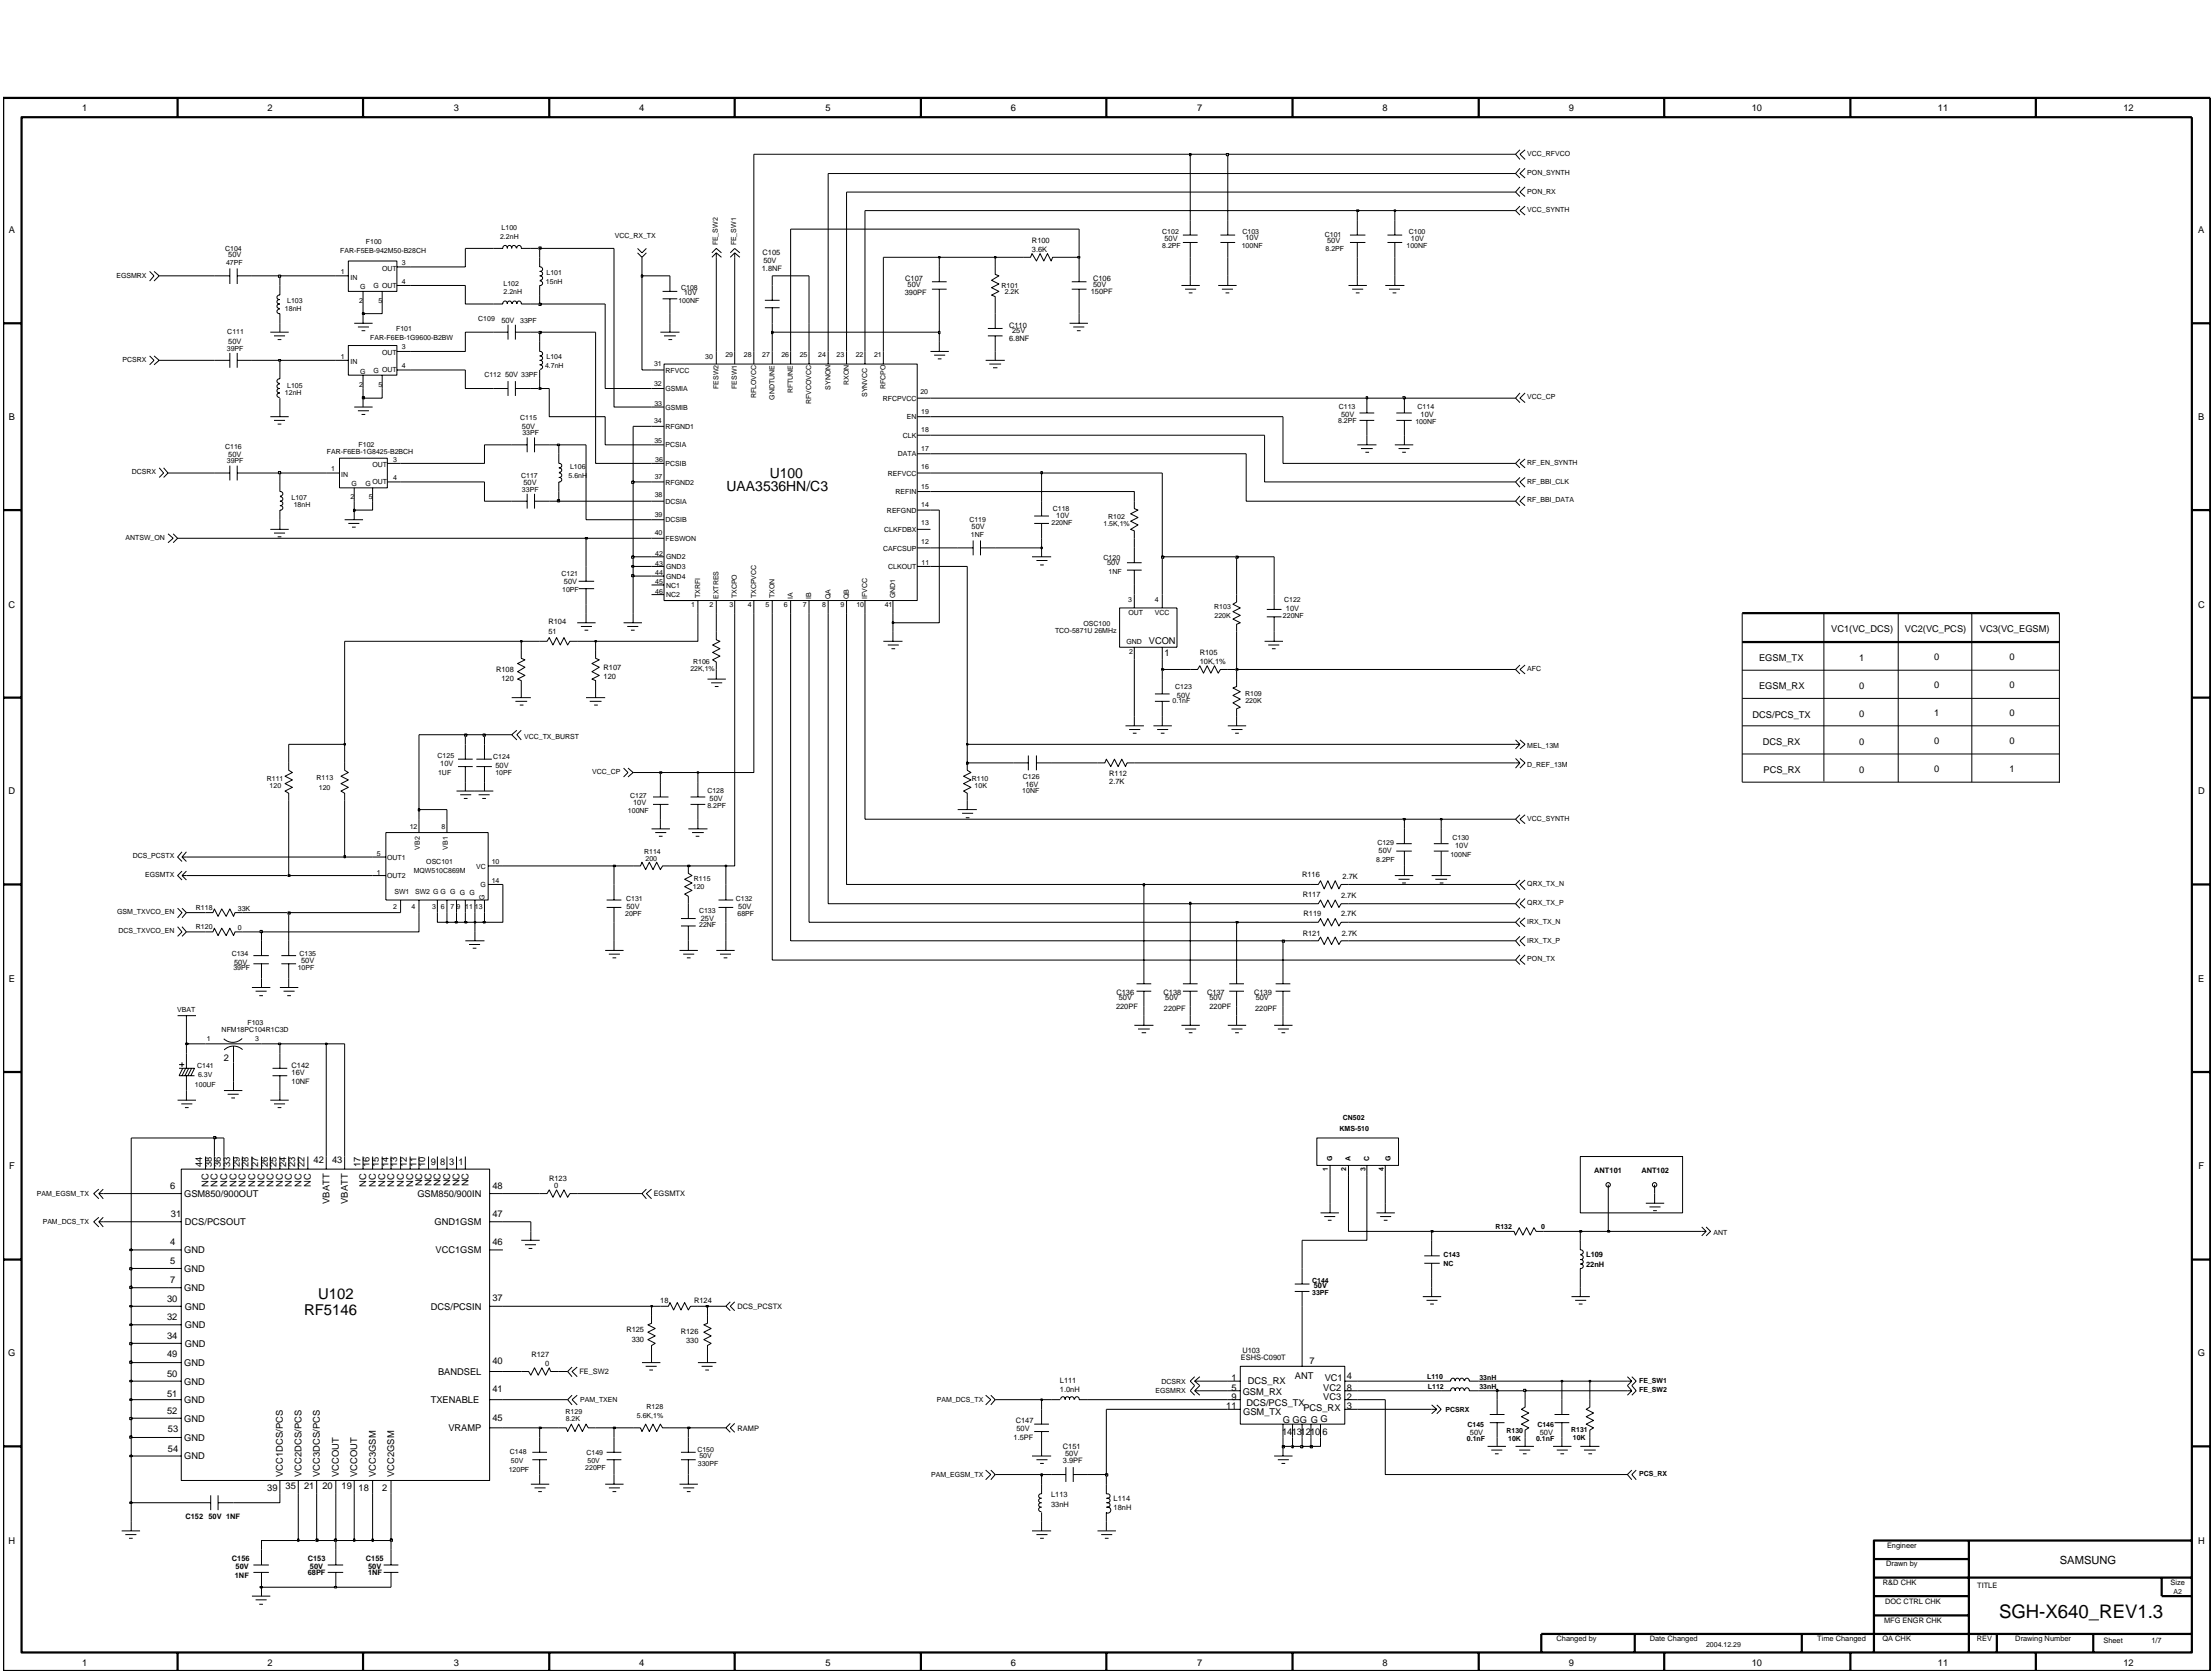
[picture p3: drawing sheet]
<svg xmlns="http://www.w3.org/2000/svg" width="254mm" height="192mm" viewBox="0 0 254 192" stroke-linecap="round" stroke-linejoin="round" font-family="sans-serif">
<defs><g id="words">
<text font-size="2.1" x="229.6" y="185.8">SGH-X640_REV1.3</text>
<g font-size="1.7">
<text x="36.5" y="149.2">U102</text>
<text x="34.9" y="151.1">RF5146</text>
</g>
<g font-size="1.6">
<text x="83.5" y="56.3">UAA3536HN/C3</text>
<text x="88.4" y="54.8">U100</text>
</g>
<text font-size="1.3" x="236.6" y="179.6">SAMSUNG</text>
<g font-size="1.1">
<text x="9.4" y="12.7">1</text>
<text x="30.7" y="12.7">2</text>
<text x="52.1" y="12.7">3</text>
<text x="73.4" y="12.7">4</text>
<text x="94.8" y="12.7">5</text>
<text x="116.1" y="12.7">6</text>
<text x="137.5" y="12.7">7</text>
<text x="158.8" y="12.7">8</text>
<text x="180.2" y="12.7">9</text>
<text x="201.2" y="12.7">10</text>
<text x="222.6" y="12.7">11</text>
<text x="243.9" y="12.7">12</text>
<text x="1" y="26.7">A</text>
<text x="252.5" y="26.7">A</text>
<text x="1" y="48.3">B</text>
<text x="252.5" y="48.3">B</text>
<text x="1" y="69.8">C</text>
<text x="252.5" y="69.8">C</text>
<text x="132" y="73.9">VCON</text>
<text x="133.8" y="75.3">1</text>
<text x="202.1" y="75.9">EGSM_TX</text>
<text x="210.4" y="72.6">VC1(VC_DCS)</text>
<text x="213.6" y="75.9">1</text>
<text x="218.8" y="72.6">VC2(VC_PCS)</text>
<text x="222.2" y="75.8">0</text>
<text x="227.5" y="72.6">VC3(VC_EGSM)</text>
<text x="230.8" y="75.8">0</text>
<text x="201.3" y="82.4">DCS/PCS_TX</text>
<text x="202.1" y="79.1">EGSM_RX</text>
<text x="213.6" y="79.1">0</text>
<text x="213.6" y="82.3">0</text>
<text x="222.2" y="79">0</text>
<text x="222.2" y="82.3">1</text>
<text x="230.8" y="82.3">0</text>
<text x="230.8" y="79">0</text>
<text x="202.5" y="85.6">DCS_RX</text>
<text x="202.6" y="88.8">PCS_RX</text>
<text x="213.6" y="88.8">0</text>
<text x="213.6" y="85.6">0</text>
<text x="222.2" y="85.4">0</text>
<text x="222.2" y="88.6">0</text>
<text x="230.8" y="85.4">0</text>
<text x="230.8" y="88.6">1</text>
<text x="1" y="91.2">D</text>
<text x="252.5" y="91.2">D</text>
<text x="1" y="112.8">E</text>
<text x="252.5" y="112.8">E</text>
<text x="25.7" y="121.8">2</text>
<text x="1" y="134.2">F</text>
<text x="19.5" y="136.6">6</text>
<text x="21.2" y="137.5">GSM850/900OUT</text>
<text x="23.2" y="134" transform="rotate(-90 23.2 134)">44</text>
<text x="24" y="136.3" transform="rotate(-90 24 136.3)">NC</text>
<text x="24.3" y="134" transform="rotate(-90 24.3 134)">38</text>
<text x="25" y="136.3" transform="rotate(-90 25 136.3)">NC</text>
<text x="25.4" y="134" transform="rotate(-90 25.4 134)">36</text>
<text x="26.1" y="136.3" transform="rotate(-90 26.1 136.3)">NC</text>
<text x="26.4" y="134" transform="rotate(-90 26.4 134)">33</text>
<text x="27.2" y="136.3" transform="rotate(-90 27.2 136.3)">NC</text>
<text x="27.5" y="134" transform="rotate(-90 27.5 134)">29</text>
<text x="28.2" y="136.3" transform="rotate(-90 28.2 136.3)">NC</text>
<text x="28.6" y="134" transform="rotate(-90 28.6 134)">28</text>
<text x="29.3" y="136.3" transform="rotate(-90 29.3 136.3)">NC</text>
<text x="29.7" y="134" transform="rotate(-90 29.7 134)">27</text>
<text x="30.4" y="136.3" transform="rotate(-90 30.4 136.3)">NC</text>
<text x="30.8" y="134" transform="rotate(-90 30.8 134)">26</text>
<text x="31.4" y="136.3" transform="rotate(-90 31.4 136.3)">NC</text>
<text x="31.8" y="134" transform="rotate(-90 31.8 134)">25</text>
<text x="32.5" y="136.3" transform="rotate(-90 32.5 136.3)">NC</text>
<text x="32.9" y="134" transform="rotate(-90 32.9 134)">24</text>
<text x="33.5" y="136.3" transform="rotate(-90 33.5 136.3)">NC</text>
<text x="33.9" y="134" transform="rotate(-90 33.9 134)">23</text>
<text x="34.6" y="136.3" transform="rotate(-90 34.6 136.3)">NC</text>
<text x="35" y="134" transform="rotate(-90 35 134)">22</text>
<text x="35.7" y="136.3" transform="rotate(-90 35.7 136.3)">NC</text>
<text x="36" y="133.6">42</text>
<text x="38.1" y="133.6">43</text>
<text x="41.4" y="134" transform="rotate(-90 41.4 134)">17</text>
<text x="42.1" y="136.3" transform="rotate(-90 42.1 136.3)">NC</text>
<text x="42.4" y="134" transform="rotate(-90 42.4 134)">16</text>
<text x="43.2" y="136.3" transform="rotate(-90 43.2 136.3)">NC</text>
<text x="43.5" y="134" transform="rotate(-90 43.5 134)">15</text>
<text x="44.3" y="136.3" transform="rotate(-90 44.3 136.3)">NC</text>
<text x="44.6" y="134" transform="rotate(-90 44.6 134)">14</text>
<text x="45.3" y="136.3" transform="rotate(-90 45.3 136.3)">NC</text>
<text x="45.6" y="134" transform="rotate(-90 45.6 134)">13</text>
<text x="46.4" y="136.3" transform="rotate(-90 46.4 136.3)">NC</text>
<text x="46.7" y="134" transform="rotate(-90 46.7 134)">12</text>
<text x="47.5" y="136.3" transform="rotate(-90 47.5 136.3)">NC</text>
<text x="47.8" y="134" transform="rotate(-90 47.8 134)">11</text>
<text x="47.9" y="137.5">GSM850/900IN</text>
<text x="48.5" y="136.3" transform="rotate(-90 48.5 136.3)">NC</text>
<text x="48.9" y="134" transform="rotate(-90 48.9 134)">10</text>
<text x="49.5" y="133.8">9</text>
<text x="49.6" y="136.3" transform="rotate(-90 49.6 136.3)">NC</text>
<text x="50.6" y="133.8">8</text>
<text x="50.6" y="136.3" transform="rotate(-90 50.6 136.3)">NC</text>
<text x="51.6" y="133.8">3</text>
<text x="51.7" y="136.3" transform="rotate(-90 51.7 136.3)">NC</text>
<text x="52.7" y="133.8">1</text>
<text x="52.8" y="136.3" transform="rotate(-90 52.8 136.3)">NC</text>
<text x="53.8" y="136.3" transform="rotate(-90 53.8 136.3)">NC</text>
<text x="56.6" y="136.6">48</text>
<text x="252.6" y="134.2">F</text>
<text x="19.5" y="143">4</text>
<text x="19.6" y="139.8">31</text>
<text x="21.2" y="143.9">GND</text>
<text x="21.2" y="140.7">DCS/PCSOUT</text>
<text x="37.8" y="138.3" transform="rotate(-90 37.8 138.3)">VBATT</text>
<text x="39.9" y="138.3" transform="rotate(-90 39.9 138.3)">VBATT</text>
<text x="49.9" y="140.7">GND1GSM</text>
<text x="50" y="143.9">VCC1GSM</text>
<text x="56.6" y="139.7">47</text>
<text x="56.6" y="143">46</text>
<text x="19.2" y="149.5">30</text>
<text x="19.5" y="145.2">5</text>
<text x="19.5" y="147.3">7</text>
<text x="21.2" y="146.1">GND</text>
<text x="21.2" y="148.3">GND</text>
<text x="56.6" y="149.4">37</text>
<text x="1" y="155.8">G</text>
<text x="19.2" y="151.6">32</text>
<text x="19.2" y="153.8">34</text>
<text x="19.2" y="155.9">49</text>
<text x="21.2" y="150.4">GND</text>
<text x="21.2" y="152.5">GND</text>
<text x="21.2" y="154.7">GND</text>
<text x="49.5" y="150.4">DCS/PCSIN</text>
<text x="252.5" y="155.8">G</text>
<text x="19.2" y="158.1">50</text>
<text x="19.2" y="160.5">51</text>
<text x="21.2" y="156.9">GND</text>
<text x="21.2" y="159">GND</text>
<text x="21.2" y="161.1">GND</text>
<text x="49.5" y="161.1">TXENABLE</text>
<text x="50.3" y="157.9">BANDSEL</text>
<text x="56.6" y="156.7">40</text>
<text x="56.6" y="159.9">41</text>
<text x="140.9" y="161.9">11</text>
<text x="141.5" y="158.6">1</text>
<text x="141.5" y="160.8">9</text>
<text x="141.5" y="159.7">5</text>
<text x="142.8" y="160.2">GSM_RX</text>
<text x="143.2" y="161.4">DCS/PCS_TX</text>
<text x="143.4" y="159">DCS_RX</text>
<text x="148.8" y="158.4">ANT</text>
<text x="150.4" y="156.7">7</text>
<text x="152" y="159.7">VC2</text>
<text x="152" y="160.8">VC3</text>
<text x="152.2" y="158.6">VC1</text>
<text x="154.7" y="160.8">2</text>
<text x="154.7" y="161.9">3</text>
<text x="154.7" y="158.4">4</text>
<text x="154.7" y="159.7">8</text>
<text x="19.2" y="162.4">52</text>
<text x="19.3" y="164.5">53</text>
<text x="19.3" y="166.7">54</text>
<text x="21.2" y="165.5">GND</text>
<text x="21.2" y="167.6">GND</text>
<text x="21.2" y="163.3">GND</text>
<text x="51.5" y="164.4">VRAMP</text>
<text x="56.6" y="163.1">45</text>
<text x="142.8" y="162.5">GSM_TX</text>
<text x="147.3" y="164.8">14131210</text>
<text x="147.4" y="163.4">G GG G G</text>
<text x="149.7" y="162">PCS_RX</text>
<text x="151.9" y="164.8">6</text>
<text x="30.7" y="171.2">39</text>
<text x="32.5" y="169.6" transform="rotate(-90 32.5 169.6)">VCC1DCS/PCS</text>
<text x="32.8" y="171">35</text>
<text x="34.6" y="169.6" transform="rotate(-90 34.6 169.6)">VCC2DCS/PCS</text>
<text x="34.9" y="171">21</text>
<text x="36.7" y="169.6" transform="rotate(-90 36.7 169.6)">VCC3DCS/PCS</text>
<text x="37" y="171">20</text>
<text x="38.9" y="169.6" transform="rotate(-90 38.9 169.6)">VCCOUT</text>
<text x="39.2" y="171">19</text>
<text x="41" y="169.6" transform="rotate(-90 41 169.6)">VCCOUT</text>
<text x="41.2" y="171.2">18</text>
<text x="43.2" y="169.6" transform="rotate(-90 43.2 169.6)">VCC3GSM</text>
<text x="43.9" y="171.2">2</text>
<text x="45.3" y="169.6" transform="rotate(-90 45.3 169.6)">VCC2GSM</text>
<text x="1" y="177.3">H</text>
<text x="252.5" y="177.3">H</text>
<text x="9.4" y="191.3">1</text>
<text x="30.7" y="191.3">2</text>
<text x="52.1" y="191.3">3</text>
<text x="73.4" y="191.3">4</text>
<text x="94.8" y="191.3">5</text>
<text x="116.1" y="191.3">6</text>
<text x="137.5" y="191.3">7</text>
<text x="158.8" y="191.3">8</text>
<text x="180.2" y="191.3">9</text>
<text x="201.2" y="191.3">10</text>
<text x="222.6" y="191.3">11</text>
<text x="243.9" y="191.3">12</text>
</g>
<g font-size=".9">
<text x="26.2" y="29.6">50V</text>
<text x="87.6" y="29.3">C105</text>
<text x="118.6" y="29">3.6K</text>
<text x="118.6" y="27.9">R100</text>
<text x="133.8" y="27.7">50V</text>
<text x="143.1" y="27.6">10V</text>
<text x="152.5" y="27.9">50V</text>
<text x="162.1" y="27.7">10V</text>
<text x="78.6" y="33.9">10V</text>
<text x="87.5" y="31.2">1.8NF</text>
<text x="87.7" y="30.2">50V</text>
<text x="103.9" y="33.9">390PF</text>
<text x="104" y="32.3">C107</text>
<text x="104.3" y="32.9">50V</text>
<text x="125.3" y="33.7">150PF</text>
<text x="125.6" y="32.3">C106</text>
<text x="125.6" y="32.9">50V</text>
<text x="26.2" y="39.5">50V</text>
<text x="57.6" y="37.1">50V</text>
<text x="115.9" y="37.6">C110</text>
<text x="115.9" y="39.2">6.8NF</text>
<text x="116.3" y="38.3">25V</text>
<text x="58" y="43.3">50V 33PF</text>
<text x="154.1" y="47.9">50V</text>
<text x="163.2" y="47.9">10V</text>
<text x="26.2" y="52.5">50V</text>
<text x="60" y="49.2">50V</text>
<text x="60.1" y="55.7">50V</text>
<text x="121.3" y="59.5">10V</text>
<text x="111.6" y="60.8">50V</text>
<text x="127.2" y="64.9">50V</text>
<text x="63" y="71.7">R104</text>
<text x="64.8" y="67">50V</text>
<text x="147.7" y="70.2">10V</text>
<text x="57" y="77.1">R108</text>
<text x="63" y="72.8">51</text>
<text x="69.3" y="78">120</text>
<text x="69.3" y="76.9">R107</text>
<text x="137.8" y="75.2">R105</text>
<text x="137.8" y="76.2">10K,1%</text>
<text x="57.6" y="78.2">120</text>
<text x="135.2" y="80.1">50V</text>
<text x="50.6" y="88">10V</text>
<text x="56.9" y="88.2">50V</text>
<text x="127.4" y="89.2">R112</text>
<text x="72.7" y="92.5">10V</text>
<text x="81.5" y="92">50V</text>
<text x="117.8" y="90.3">16V</text>
<text x="127.4" y="90">2.7K</text>
<text x="149.6" y="100.7">R116</text>
<text x="154.2" y="100.9">2.7K</text>
<text x="158.4" y="98">50V</text>
<text x="167.2" y="97.4">10V</text>
<text x="72" y="104.4">50V</text>
<text x="80.5" y="105.8">25V</text>
<text x="84.8" y="104.4">50V</text>
<text x="149.7" y="103">R117</text>
<text x="149.7" y="107.5">R121</text>
<text x="149.8" y="105.2">R119</text>
<text x="154.1" y="103.1">2.7K</text>
<text x="154.1" y="105.2">2.7K</text>
<text x="154.1" y="107.5">2.7K</text>
<text x="26.9" y="110.8">50V</text>
<text x="34.6" y="110.6">50V</text>
<text x="128.2" y="115.9">220PF</text>
<text x="128.3" y="114.3">C136</text>
<text x="128.5" y="114.9">50V</text>
<text x="133.7" y="114.3">C138</text>
<text x="133.7" y="116.1">220PF</text>
<text x="133.9" y="114.9">50V</text>
<text x="138.7" y="114.3">C137</text>
<text x="138.9" y="114.9">50V</text>
<text x="138.9" y="115.9">220PF</text>
<text x="144.1" y="114.3">C139</text>
<text x="144.2" y="116.1">220PF</text>
<text x="144.3" y="114.9">50V</text>
<text x="33.5" y="124.5">10NF</text>
<text x="33.5" y="122.6">C142</text>
<text x="33.5" y="123.5">16V</text>
<text x="63.1" y="135.6">R123</text>
<text x="63.7" y="136.5">0</text>
<text x="75.1" y="137.4">EGSMTX</text>
<text x="183.1" y="134.8">ANT101</text>
<text x="188.6" y="134.8">ANT102</text>
<text x="75.9" y="149.7">18</text>
<text x="79.7" y="149.7">R124</text>
<text x="150.9" y="148">50V</text>
<text x="182.2" y="144.4">L109</text>
<text x="182.2" y="145.5">22nH</text>
<text x="61" y="155.8">R127</text>
<text x="72" y="153">R125</text>
<text x="72.6" y="154.1">330</text>
<text x="78.2" y="153.2">R126</text>
<text x="78.8" y="154.2">330</text>
<text x="84.7" y="150.3">DCS_PCSTX</text>
<text x="142.7" y="155.4">U103</text>
<text x="62.6" y="156.9">0</text>
<text x="66.6" y="157.8">FE_SW2</text>
<text x="121.8" y="159.9">1.0nH</text>
<text x="121.8" y="158.8">L111</text>
<text x="142.5" y="156.2">ESHS-C090T</text>
<text x="84.7" y="164.3">RAMP</text>
<text x="116.4" y="165.3">1.5PF</text>
<text x="116.7" y="163.5">C147</text>
<text x="116.8" y="164.4">50V</text>
<text x="122.1" y="166.5">C151</text>
<text x="122.1" y="168">3.9PF</text>
<text x="122.4" y="167.2">50V</text>
<text x="168.9" y="164.8">50V</text>
<text x="176.9" y="164.8">50V</text>
<text x="120.8" y="173.1">33nH</text>
<text x="120.8" y="171.9">L113</text>
<text x="127.9" y="173.4">18nH</text>
<text x="127.9" y="172.3">L114</text>
<text x="21.3" y="174.5">C152</text>
<text x="23.9" y="174.5">50V 1NF</text>
<text x="26.6" y="179.3">C156</text>
<text x="35.4" y="179.3">C153</text>
<text x="42" y="179.3">C155</text>
<text x="216.7" y="179.9">Drawn by</text>
<text x="216.8" y="177.8">Engineer</text>
<text x="27" y="181.3">1NF</text>
<text x="27.1" y="180.2">50V</text>
<text x="35.4" y="180.9">68PF</text>
<text x="35.6" y="180.2">50V</text>
<text x="42.3" y="180.2">50V</text>
<text x="42.3" y="180.9">1NF</text>
<text x="216.3" y="182">R&amp;D CHK</text>
<text x="216.6" y="184.2">DOC CTRL CHK</text>
<text x="227.1" y="182.3">TITLE</text>
<text x="249.4" y="182">Size</text>
<text x="178.8" y="188.5">Changed by</text>
<text x="189.5" y="188.5">Date Changed</text>
<text x="208.8" y="188.5">Time Changed</text>
<text x="216.3" y="188.5">QA CHK</text>
<text x="216.4" y="186.4">MFG ENGR CHK</text>
<text x="227.1" y="188.5">REV</text>
<text x="231.5" y="188.5">Drawing Number</text>
<text x="241.6" y="188.7">Sheet</text>
<text x="247.1" y="188.7">1/7</text>
</g>
<g font-size=".8">
<text x="175.5" y="17.9">VCC_RFVCO</text>
<text x="175.5" y="20.1">PON_SYNTH</text>
<text x="175.5" y="22.3">PON_RX</text>
<text x="25.9" y="28.8">C104</text>
<text x="39.1" y="29">FAR-F5EB-942M50-B28CH</text>
<text x="42" y="28.1">F100</text>
<text x="57.5" y="27.4">2.2nH</text>
<text x="57.6" y="26.4">L100</text>
<text x="70.6" y="27.4">VCC_RX_TX</text>
<text x="82.5" y="28.2" transform="rotate(-90 82.5 28.2)">FE_SW2</text>
<text x="84.6" y="28.2" transform="rotate(-90 84.6 28.2)">FE_SW1</text>
<text x="133.5" y="26.9">C102</text>
<text x="133.5" y="28.5">8.2PF</text>
<text x="142.6" y="28.5">100NF</text>
<text x="142.7" y="26.8">C103</text>
<text x="152.2" y="27.2">C101</text>
<text x="152.3" y="28.9">8.2PF</text>
<text x="161.6" y="28.5">100NF</text>
<text x="161.8" y="26.9">C100</text>
<text x="175.5" y="24.4">VCC_SYNTH</text>
<text x="13.4" y="31.9">EGSMRX</text>
<text x="26" y="30.4">47PF</text>
<text x="32.7" y="35.7">18nH</text>
<text x="33" y="34.8">L103</text>
<text x="39.2" y="31.5">1</text>
<text x="40.3" y="32.2">IN</text>
<text x="41.3" y="34.7">2</text>
<text x="41.4" y="33.2">G</text>
<text x="42.9" y="33.1">G OUT</text>
<text x="43.5" y="34.7">5</text>
<text x="43.9" y="31.1">OUT</text>
<text x="46.2" y="30.4">3</text>
<text x="46.2" y="32.6">4</text>
<text x="57.8" y="33.7">2.2nH</text>
<text x="57.8" y="32.9">L102</text>
<text x="62.7" y="32.6">15nH</text>
<text x="62.8" y="31.6">L101</text>
<text x="77.9" y="34.7">100NF</text>
<text x="78.3" y="33.3">C108</text>
<text x="115.1" y="33">R101</text>
<text x="115.4" y="33.7">2.2K</text>
<text x="14.1" y="41.6">PCSRX</text>
<text x="26.1" y="40.4">39PF</text>
<text x="26.1" y="38.4">C111</text>
<text x="39.2" y="41.2">1</text>
<text x="40.3" y="41.8">IN</text>
<text x="42.5" y="39">FAR-F6EB-1G9600-B2BW</text>
<text x="43.9" y="40.8">OUT</text>
<text x="45.5" y="38">F101</text>
<text x="46.2" y="40.1">3</text>
<text x="54.9" y="36.9">C109</text>
<text x="59.8" y="37.1">33PF</text>
<text x="62.8" y="41.2">L104</text>
<text x="81" y="41.2">30</text>
<text x="83.3" y="41">29</text>
<text x="85.4" y="41">28</text>
<text x="87.6" y="41">27</text>
<text x="89.8" y="41">26</text>
<text x="91.9" y="41">25</text>
<text x="94" y="41">24</text>
<text x="96.1" y="41">23</text>
<text x="98.3" y="41">22</text>
<text x="100.4" y="41">21</text>
<text x="32.7" y="45.4">12nH</text>
<text x="33" y="44.5">L105</text>
<text x="41.3" y="44.5">2</text>
<text x="41.4" y="42.9">G</text>
<text x="42.9" y="42.8">G OUT</text>
<text x="43.5" y="44.5">5</text>
<text x="46.2" y="42.2">4</text>
<text x="55.6" y="43.3">C112</text>
<text x="62.6" y="42.2">4.7nH</text>
<text x="75.1" y="44.3">32</text>
<text x="75.1" y="42.1">31</text>
<text x="75.2" y="46.6">33</text>
<text x="76.4" y="44.9">GSMIA</text>
<text x="76.4" y="47">GSMIB</text>
<text x="76.4" y="42.8">RFVCC</text>
<text x="82.6" y="44.7" transform="rotate(-90 82.6 44.7)">FESW2</text>
<text x="84.7" y="44.7" transform="rotate(-90 84.7 44.7)">FESW1</text>
<text x="86.9" y="45.8" transform="rotate(-90 86.9 45.8)">RFLOVCC</text>
<text x="89" y="45.9" transform="rotate(-90 89 45.9)">GNDTUNE</text>
<text x="91.1" y="45.2" transform="rotate(-90 91.1 45.2)">RFTUNE</text>
<text x="93.2" y="46.4" transform="rotate(-90 93.2 46.4)">RFVCOVCC</text>
<text x="95.4" y="44.8" transform="rotate(-90 95.4 44.8)">SYNON</text>
<text x="97.5" y="44.2" transform="rotate(-90 97.5 44.2)">RXON</text>
<text x="99.6" y="45.6" transform="rotate(-90 99.6 45.6)">SYNVCC</text>
<text x="101.4" y="46">RFCPVCC</text>
<text x="101.7" y="44.7" transform="rotate(-90 101.7 44.7)">RFCPO</text>
<text x="105.7" y="45.3">20</text>
<text x="105.8" y="47.5">19</text>
<text x="153.8" y="47">C113</text>
<text x="162.9" y="47">C114</text>
<text x="175.5" y="45.9">VCC_CP</text>
<text x="25.9" y="51.6">C116</text>
<text x="26.1" y="53.2">39PF</text>
<text x="37.6" y="52.2">FAR-F6EB-1G8425-B2BCH</text>
<text x="41.2" y="51.3">F102</text>
<text x="42.8" y="53.6">OUT</text>
<text x="45.2" y="53.1">3</text>
<text x="59.8" y="48.2">C115</text>
<text x="60" y="49.9">33PF</text>
<text x="65.5" y="53.9">L106</text>
<text x="75.1" y="48.5">34</text>
<text x="75.2" y="50.8">35</text>
<text x="75.3" y="53.1">36</text>
<text x="76.4" y="51.4">PCSIA</text>
<text x="76.4" y="53.5">PCSIB</text>
<text x="76.4" y="49.3">RFGND1</text>
<text x="103.1" y="52.4">DATA</text>
<text x="103.7" y="50.3">CLK</text>
<text x="104.2" y="48.2">EN</text>
<text x="105.8" y="51.8">17</text>
<text x="105.8" y="53.9">16</text>
<text x="105.8" y="49.6">18</text>
<text x="153.7" y="48.6">8.2PF</text>
<text x="162.6" y="48.7">100NF</text>
<text x="175.5" y="53.4">RF_EN_SYNTH</text>
<text x="15.1" y="54.5">DCSRX</text>
<text x="33.5" y="57.4">L107</text>
<text x="33.7" y="58.2">18nH</text>
<text x="38.1" y="54.1">1</text>
<text x="39.2" y="54.8">IN</text>
<text x="40.3" y="57.3">2</text>
<text x="40.4" y="55.8">G</text>
<text x="42" y="55.8">G OUT</text>
<text x="42.4" y="57.3">5</text>
<text x="45.2" y="55.2">4</text>
<text x="59.9" y="54.8">C117</text>
<text x="60" y="56.5">33PF</text>
<text x="65.3" y="54.9">5.6nH</text>
<text x="75.2" y="57.1">38</text>
<text x="75.2" y="59.3">39</text>
<text x="75.2" y="55">37</text>
<text x="76.4" y="55.6">RFGND2</text>
<text x="76.4" y="57.9">DCSIA</text>
<text x="76.4" y="60">DCSIB</text>
<text x="101.9" y="58.9">REFGND</text>
<text x="102" y="54.6">REFVCC</text>
<text x="102.9" y="56.8">REFIN</text>
<text x="105.8" y="58.2">14</text>
<text x="105.8" y="56.1">15</text>
<text x="111.4" y="60">C119</text>
<text x="120.9" y="58.7">C118</text>
<text x="127.3" y="59.6">R102</text>
<text x="175.5" y="55.6">RF_BBI_CLK</text>
<text x="175.5" y="57.7">RF_BBI_DATA</text>
<text x="14.4" y="62">ANTSW_ON</text>
<text x="75.2" y="61.5">40</text>
<text x="75.3" y="63.9">42</text>
<text x="75.3" y="65">43</text>
<text x="75.3" y="66">44</text>
<text x="76.4" y="62.1">FESWON</text>
<text x="76.5" y="64.2">GND2</text>
<text x="76.5" y="65.4">GND3</text>
<text x="101.5" y="63.2">CAFCSUP</text>
<text x="101.6" y="61.1">CLKFDBX</text>
<text x="102" y="65.4">CLKOUT</text>
<text x="105.8" y="60.3">13</text>
<text x="105.8" y="62.5">12</text>
<text x="105.9" y="64.9">11</text>
<text x="111.5" y="61.7">1NF</text>
<text x="120.8" y="60.3">220NF</text>
<text x="126.8" y="60.5">1.5K,1%</text>
<text x="126.8" y="64.3">C120</text>
<text x="127.4" y="65.9">1NF</text>
<text x="64.5" y="66.2">C121</text>
<text x="64.6" y="68">10PF</text>
<text x="75.3" y="67.1">45</text>
<text x="75.3" y="68.2">46</text>
<text x="76.5" y="67.5">NC1</text>
<text x="76.5" y="68.6">NC2</text>
<text x="76.5" y="66.5">GND4</text>
<text x="79.4" y="69.7">1</text>
<text x="80.4" y="68.7" transform="rotate(-90 80.4 68.7)">TXRFI</text>
<text x="81.5" y="69.7">2</text>
<text x="82.6" y="68.8" transform="rotate(-90 82.6 68.8)">EXTRES</text>
<text x="83.8" y="69.7">3</text>
<text x="84.7" y="68.7" transform="rotate(-90 84.7 68.7)">TXCPO</text>
<text x="85.9" y="69.7">4</text>
<text x="86.9" y="68.7" transform="rotate(-90 86.9 68.7)">TXCPVCC</text>
<text x="87.9" y="69.7">5</text>
<text x="89" y="68.7" transform="rotate(-90 89 68.7)">TXON</text>
<text x="90" y="69.7">6</text>
<text x="91.1" y="68.8" transform="rotate(-90 91.1 68.8)">IA</text>
<text x="92.2" y="69.7">7</text>
<text x="93.2" y="68.8" transform="rotate(-90 93.2 68.8)">IB</text>
<text x="94.4" y="69.7">8</text>
<text x="95.4" y="68.8" transform="rotate(-90 95.4 68.8)">QA</text>
<text x="96.5" y="69.7">9</text>
<text x="97.5" y="68.8" transform="rotate(-90 97.5 68.8)">QB</text>
<text x="98.4" y="69.7">10</text>
<text x="99.6" y="68.8" transform="rotate(-90 99.6 68.8)">IFVCC</text>
<text x="101.6" y="69.7">41</text>
<text x="102.8" y="68.7" transform="rotate(-90 102.8 68.7)">GND1</text>
<text x="124.5" y="71.9">OSC100</text>
<text x="129.6" y="69.1">3</text>
<text x="129.6" y="70.7">OUT</text>
<text x="132.6" y="69.1">4</text>
<text x="132.7" y="70.7">VCC</text>
<text x="139.5" y="70">R103</text>
<text x="139.5" y="70.9">220K</text>
<text x="147.4" y="70.9">220NF</text>
<text x="147.5" y="69.1">C122</text>
<text x="79.3" y="77.1">22K,1%</text>
<text x="79.6" y="76.2">R106</text>
<text x="121.2" y="72.7">TCO-5871U 26MHz</text>
<text x="129.4" y="74">GND</text>
<text x="129.7" y="75.1">2</text>
<text x="175.5" y="77.1">AFC</text>
<text x="134.7" y="80.7">0.1nF</text>
<text x="135" y="79.1">C123</text>
<text x="143" y="80">R109</text>
<text x="143.1" y="80.7">220K</text>
<text x="30.7" y="89.7">R111</text>
<text x="36.4" y="89.6">R113</text>
<text x="50.3" y="87.1">C125</text>
<text x="50.3" y="89">1UF</text>
<text x="56.7" y="87.2">C124</text>
<text x="56.9" y="89">10PF</text>
<text x="60.2" y="84.9">VCC_TX_BURST</text>
<text x="68" y="88.9">VCC_CP</text>
<text x="111.6" y="89.7">R110</text>
<text x="117.5" y="89.5">C126</text>
<text x="175.5" y="85.9">MEL_13M</text>
<text x="175.5" y="88.1">D_REF_13M</text>
<text x="31" y="90.5">120</text>
<text x="36.6" y="90.7">120</text>
<text x="47.1" y="95.2">12</text>
<text x="50.7" y="95.2">8</text>
<text x="72.1" y="93.3">100NF</text>
<text x="72.4" y="91.7">C127</text>
<text x="81.3" y="91.1">C128</text>
<text x="81.3" y="92.8">8.2PF</text>
<text x="112" y="90.5">10K</text>
<text x="117.4" y="91.1">10NF</text>
<text x="175.5" y="94.3">VCC_SYNTH</text>
<text x="15.2" y="98.6">DCS_PCSTX</text>
<text x="16.7" y="100.8">EGSMTX</text>
<text x="43.3" y="98.3">5</text>
<text x="43.3" y="100.5">1</text>
<text x="44.5" y="98.7">OUT1</text>
<text x="44.5" y="100.9">OUT2</text>
<text x="47.5" y="100.2">MQW510C869M</text>
<text x="48.2" y="97.6" transform="rotate(-90 48.2 97.6)">VB2</text>
<text x="49" y="99.2">OSC101</text>
<text x="51.4" y="97.6" transform="rotate(-90 51.4 97.6)">VB1</text>
<text x="54.7" y="99.7">VC</text>
<text x="55.2" y="101.9">G</text>
<text x="56.5" y="99.3">10</text>
<text x="56.5" y="101.4">14</text>
<text x="74" y="98.1">R114</text>
<text x="74.2" y="98.9">200</text>
<text x="79.7" y="101.2">R115</text>
<text x="158.1" y="98.9">8.2PF</text>
<text x="158.2" y="97.1">C129</text>
<text x="166.6" y="98.4">100NF</text>
<text x="166.9" y="96.5">C130</text>
<text x="175.5" y="101.8">QRX_TX_N</text>
<text x="13.5" y="105">GSM_TXVCO_EN</text>
<text x="13.6" y="107.2">DCS_TXVCO_EN</text>
<text x="22.5" y="104.6">R118</text>
<text x="22.5" y="106.7">R120</text>
<text x="27.3" y="104.6">33K</text>
<text x="27.3" y="106.8">0</text>
<text x="45.2" y="104.4">2</text>
<text x="45.3" y="102.7">SW1</text>
<text x="47.3" y="104.4">4</text>
<text x="47.7" y="102.7">SW2 G G G G G</text>
<text x="49.6" y="104.4">3</text>
<text x="50.7" y="104.4">6</text>
<text x="51.8" y="104.4">7</text>
<text x="52.4" y="104.4">9</text>
<text x="53.4" y="104.4">11</text>
<text x="54.5" y="104.4">13</text>
<text x="55.7" y="103.3" transform="rotate(-90 55.7 103.3)">G</text>
<text x="71.8" y="105.2">20PF</text>
<text x="71.9" y="103.5">C131</text>
<text x="79.6" y="102.1">120</text>
<text x="80.3" y="104.9">C133</text>
<text x="80.3" y="106.5">22NF</text>
<text x="84.5" y="103.5">C132</text>
<text x="84.7" y="105.2">68PF</text>
<text x="175.5" y="106.1">IRX_TX_N</text>
<text x="175.5" y="103.9">QRX_TX_P</text>
<text x="26.6" y="109.7">C134</text>
<text x="26.8" y="111.4">39PF</text>
<text x="34.2" y="111.4">10PF</text>
<text x="34.4" y="109.7">C135</text>
<text x="175.5" y="110.4">PON_TX</text>
<text x="175.5" y="108.3">IRX_TX_P</text>
<text x="20.4" y="116.2">VBAT</text>
<text x="23.8" y="119.5">1</text>
<text x="25.5" y="118.5">NFM18PC104R1C3D</text>
<text x="28.4" y="117.7">F103</text>
<text x="29.3" y="119.5">3</text>
<text x="22.4" y="124.8">100UF</text>
<text x="22.6" y="122.6">C141</text>
<text x="22.8" y="123.7">6.3V</text>
<text x="153.9" y="129.9">KMS-510</text>
<text x="154.3" y="128.6">CN502</text>
<text x="4.2" y="137.4">PAM_EGSM_TX</text>
<text x="152.5" y="134.5" transform="rotate(-90 152.5 134.5)">1</text>
<text x="153" y="133.3" transform="rotate(-90 153 133.3)">G</text>
<text x="154.7" y="134.5" transform="rotate(-90 154.7 134.5)">2</text>
<text x="155.2" y="133.3" transform="rotate(-90 155.2 133.3)">A</text>
<text x="156.9" y="134.5" transform="rotate(-90 156.9 134.5)">3</text>
<text x="157.3" y="133.3" transform="rotate(-90 157.3 133.3)">C</text>
<text x="159" y="134.5" transform="rotate(-90 159 134.5)">4</text>
<text x="159.7" y="133.3" transform="rotate(-90 159.7 133.3)">G</text>
<text x="4.9" y="140.6">PAM_DCS_TX</text>
<text x="171.8" y="141.2">R132</text>
<text x="177.1" y="141.2">0</text>
<text x="196.8" y="141.8">ANT</text>
<text x="150.7" y="148.8">33PF</text>
<text x="150.7" y="147.3">C144</text>
<text x="165.8" y="145.4">NC</text>
<text x="165.8" y="144.4">C143</text>
<text x="66.6" y="161">PAM_TXEN</text>
<text x="74.3" y="161.9">R128</text>
<text x="107.6" y="161">PAM_DCS_TX</text>
<text x="132.8" y="160">EGSMRX</text>
<text x="133.4" y="158.9">DCSRX</text>
<text x="164" y="158.4">L110</text>
<text x="164" y="159.6">L112</text>
<text x="170" y="159.6">33nH</text>
<text x="170" y="158.5">33nH</text>
<text x="188.3" y="158.8">FE_SW1</text>
<text x="188.3" y="159.9">FE_SW2</text>
<text x="58.6" y="167">C148</text>
<text x="65" y="162.4">R129</text>
<text x="65" y="163.2">8.2K</text>
<text x="67.4" y="167.1">C149</text>
<text x="73.2" y="162.9">5.6K,1%</text>
<text x="80.1" y="166.7">C150</text>
<text x="80.3" y="167.5">50V</text>
<text x="166.1" y="162.2">PCSRX</text>
<text x="168.5" y="165.5">0.1nF</text>
<text x="168.6" y="163.8">C145</text>
<text x="173.1" y="164.6">R130</text>
<text x="173.3" y="165.5">10K</text>
<text x="176.5" y="165.5">0.1nF</text>
<text x="176.6" y="163.8">C146</text>
<text x="180.5" y="164.5">R131</text>
<text x="180.7" y="165.4">10K</text>
<text x="58.4" y="169.1">120PF</text>
<text x="58.7" y="168.1">50V</text>
<text x="67.2" y="168.8">220PF</text>
<text x="67.5" y="168.1">50V</text>
<text x="80.2" y="168.4">330PF</text>
<text x="107" y="169.6">PAM_EGSM_TX</text>
<text x="188.3" y="169.6">PCS_RX</text>
<text x="249.7" y="183.1">A2</text>
<text x="196" y="189.2">2004.12.29</text>
</g>
</g></defs>
<g fill="none" stroke="#000" stroke-width=".11">
<path d="M174.6 19.3l-.5 .6 .5 .5M174.6 17.2l-.5 .5 .5 .6M175.2 19.3l-.6 .6 .6 .5M175.2 17.2l-.6 .5 .6 .6M17.2 31.2l.5 .5-.5 .6M17.7 31.2l.6 .5-.6 .6M24.6 31.7h1.8M26.4 30.8v1.8M27.2 30.8v1.8M27.2 31.7h1.7M31.1 38.2h2.1M31.5 38.6h1.2"/>
<path d="M31.9 39h.4M32.1 35.5l-.2 .1-.1 .2 .1 .1 .2 .1M32.1 34.4l-.2 .1-.1 .2 .1 .1 .2 .1M32.1 34.9l-.2 .1-.1 .2 .1 .2h.2M32.2 32.8l-.1 1.1-.2 .1-.1 .1 .1 .2 .2 .1M32.2 36v2.2M38.6 31.7h1.4M40 39.7h5.6v3.4h-5.6zM40 30h5.6v3.5h-5.6zM40.7 37.1h2.1M41.1 37.6h1.3M41.5 38h.5"/>
<path d="M41.7 33.5v1.4M41.7 36v1.1M43.9 33.5v1.4M45.6 32.8h1.5M45.6 30.7h1.5M56.7 38.2h1.7M58.3 28.5l-.1-.2-.2-.1-.2 .1v.2h-1.1M58.3 34.9l-.1-.3h-.2h-.2v.3h-1.1M58.3 28.5l.1-.2 .1-.1 .2 .1 .1 .2M58.3 34.9l.1-.3h.1h.2l.1 .3M58.4 37.3v1.7M58.9 34.9v-.3h.2h.2l.1 .3"/>
<path d="M59.2 38.2h1.8M59.2 37.3v1.7M59.3 28.5l-.1-.2-.2-.1-.1 .1-.1 .2M59.4 28.5l.1-.2 .1-.1 .2 .1 .1 .2h1.1M59.4 34.9l.1-.3h.1h.2l.1 .3h1.1M62 29.6v1.1h.3v.2v.2l-.3 .1h.3v.2v.2l-.3 .1 .3 .1v.1v.2l-.3 .1M62 32.8v1.1M62 39.3v1.1M62 32.3l.3 .1v.1v.2l-.3 .1M73.2 28.5l.5 .5 .6-.5M73.2 29l.5 .6 .6-.6M75.9 38.2h2.2"/>
<path d="M76.1 33.5h1.7M76.1 34.3h1.7M76.3 38.6h1.3M76.8 39h.4M77 31.7v1.8M77 34.3v1.7M77 37.1v1.1M81.8 29l.5-.5 .6 .5M82.3 29v.6M82.3 29l-.5 .6M82.3 29l.6 .6M83.9 29l.5-.5 .6 .5"/>
<path d="M84.4 29l-.5 .6M84.4 29l.6 .6M84.4 29v.6M87.9 35.3h1.7M87.9 34.5h1.7M88.7 32.8v1.7M88.7 35.3v1.8M107.1 33.2h1.7M107.1 32.4h1.7M107.9 30.7v1.7M107.9 33.2v1.7M107.9 39.3v1.1"/>
<path d="M113.5 38.6h1.7M113.5 37.7h1.7M114.3 30.7v.8l.5 .2-.9 .5 .9 .4-.9 .4 .9 .5-.9 .4 .4 .2v.8M114.3 36v1.7M114.3 38.6v2.8M117.5 29.6h.9l.2-.5 .5 .9 .4-.9 .4 .9 .4-.9 .5 .9 .1-.4h.9M122.9 37.1h2.1M123.1 33.2h1.7M123.1 32.4h1.7M123.3 37.6h1.3M123.7 38h.4M124 30.7v1.7"/>
<path d="M124 33.2v1.7M124 36v1.1M135.7 32.8h2.1M135.9 27h1.7M135.9 27.8h1.7M136.1 33.2h1.3M136.6 33.6h.4M136.7 25.3v1.7M136.7 27.8v1.8M136.7 31.7v1.1M139.9 32.8h2.2M140.2 27h1.7"/>
<path d="M140.2 27.8h1.7M140.4 33.2h1.2M140.8 33.6h.4M141 25.3v1.7M141 27.8v1.8M141 31.7v1.1M154.9 32.8h2.1M155.1 27h1.8M155.1 27.8h1.8M155.3 33.2h1.3M155.8 33.6h.4M155.9 25.3v1.7"/>
<path d="M155.9 27.8v1.8M155.9 31.7v1.1M159.1 32.8h2.2M159.4 27h1.7M159.4 27.8h1.7M159.6 33.2h1.2M160 33.6h.4M160.2 25.3v1.7M160.2 27.8v1.8M160.2 31.7v1.1M174.6 23.7l-.5 .5 .5 .5M174.6 21.5l-.5 .6 .5 .5"/>
<path d="M175.2 21.5l-.6 .6 .6 .5M175.2 23.7l-.6 .5 .6 .5M17.2 40.9l.5 .5-.5 .5M17.7 40.9l.6 .5-.6 .5M18.3 53.7l.5 .6-.5 .5M18.8 53.7l.5 .6-.5 .5M24.6 41.4h1.8M24.6 54.3h1.8M26.4 40.5v1.7M26.4 53.5v1.7M27.2 41.4h1.7M27.2 40.5v1.7"/>
<path d="M27.2 53.5v1.7M27.2 54.3h1.7M31.1 47.9h2.1M31.5 48.3h1.2M31.9 48.7h.4M32.1 45.1l-.2 .1-.1 .2 .1 .2h.2M32.1 44.1l-.2 .1-.1 .2 .1 .1 .2 .1M32.1 44.6l-.2 .1-.1 .2 .1 .2h.2M32.1 43.5l-.2 .1-.1 .2 .1 .1 .2 .1M32.2 55.3v1.2h.2l.1 .2-.1 .2-.2 .1M32.2 42.5v1M32.2 45.7v2.2"/>
<path d="M32.2 58.6v2.2M32.2 57.6h.2l.1 .2-.1 .2-.2 .1M32.2 58.1h.2l.1 .2-.1 .2-.2 .1M32.2 57.1h.2l.1 .2-.1 .2h-.2M37.5 54.3h1.5M38.6 41.4h1.4M39 52.6h5.5v3.4h-5.5zM39.6 59.7h2.1M40.7 56v1.6M40.7 58.6v1.1M40.7 46.7h2.1M41.1 47.2h1.3"/>
<path d="M41.5 47.6h.5M41.7 43.1v1.5M41.7 45.7v1M42.8 56v1.6M43.9 43.1v1.5M44.5 53.2h1.5M44.5 55.3h1.5M45.6 40.4h1.5M45.6 42.5h1.5M56.7 44.6h1.7M58.4 43.8v1.7M58.8 57.6h1.8"/>
<path d="M58.8 51.1h1.8M59.2 43.8v1.7M59.2 44.6h1.8M60.6 50.2v1.7M60.6 56.7v1.7M61.4 57.6h1.7M61.4 50.2v1.7M61.4 56.7v1.7M61.4 51.1h1.7M62 42.5v1M62 41.9l.3 .1v.2v.1l-.3 .1M62 40.9h.3v.2v.2l-.3 .1"/>
<path d="M62 41.4l.3 .1v.1v.2l-.3 .1M62 40.4h.3v.2v.2l-.3 .1M64.2 52.1v1.1l.3 .1v.2v.2h-.3l.3 .1v.2v.2h-.3M64.2 54.8l.3 .1v.2v.2h-.3v1.2M64.2 54.3l.3 .1v.2v.2h-.3M74.8 57.6h1.5M74.8 46.7h1.5M74.8 42.5h1.5M74.8 51.1h1.5M74.8 59.7h1.5M74.8 53.2h1.5M74.8 55.3h1.5"/>
<path d="M74.8 44.6h1.5M74.8 49h1.5M82.3 40.4v1.4M84.4 40.4v1.4M86.6 40.4v1.4M88.7 40.4v1.4M90.8 40.4v1.4M92.9 40.4v1.4M95.1 40.4v1.4M97.3 40.4v1.4M99.4 40.4v1.4M101.5 40.4v1.4"/>
<path d="M105.4 47.9h1.5M105.4 54.3h1.5M105.4 56.5h1.5M105.4 50h1.5M105.4 45.7h1.5M105.4 52.1h1.5M105.4 58.6h1.5M106.9 40.4h2.1M107.3 40.8h1.3M107.7 41.2h.5M113.2 41.4h2.2M113.7 41.8h1.3"/>
<path d="M114.1 42.2h.5M118.8 59.3h1.7M119.7 57.6v1.7M130.3 57.6v.8l.4 .2-.8 .4 .8 .4-.8 .5 .8 .4-.8 .5 .4 .2v.8M155.9 51.1h2.2M156.2 47.4h1.7M156.2 48.3h1.7M156.4 51.5h1.3M156.9 51.9h.4M157 45.7v1.7M157 48.3v2.8M160.2 51.1h2.2"/>
<path d="M160.4 47.4h1.8M160.4 48.3h1.8M160.7 51.5h1.2M161.1 51.9h.4M161.3 45.7v1.7M161.3 48.3v2.8M174.6 52.7l-.5 .5 .5 .5M174.6 54.8l-.5 .5 .5 .6M174.6 45.1l-.5 .6 .5 .5M174.6 57l-.5 .6 .5 .5M175.2 54.8l-.6 .5 .6 .6M175.2 45.1l-.6 .6 .6 .5"/>
<path d="M175.2 57l-.6 .6 .6 .5M175.2 52.7l-.6 .5 .6 .5M19.3 61.3l.6 .5-.6 .5M19.9 61.3l.5 .5-.5 .5M31.1 60.8h2.1M31.5 61.2h1.2M31.9 61.6h.4M40 60.1h1.3M40.4 60.5h.5M59.9 74.8v.8l.4 .2-.8 .4 .8 .4-.8 .5 .8 .5-.8 .4 .4 .2v1.9M62 73.7h.8l.3-.5 .4 .9 .4-.9 .5 .9 .4-.9 .4 .9 .3-.4h.8M66.3 71.5h2.1"/>
<path d="M66.5 66.8h1.8M66.5 67.6h1.8M66.7 72h1.3M67.2 72.4h.4M67.3 65.1v1.7M67.3 67.6v1.8M67.3 70.4v1.1M68.4 74.8v.8l.4 .2-.8 .4 .8 .4-.8 .5 .8 .5-.8 .4 .4 .2v1.9M71.6 71.5h2.1M72.1 72h1.2M72.5 72.4h.4M72.7 70.4v1.1"/>
<path d="M74.8 63.9h1.5M74.8 61.8h1.5M74.8 65.1h1.5M74.8 66.2h1.5M74.8 67.2h1.5M74.8 68.3h1.5M76.3 69h29.1v-27.2h-29.1v27.2h3.9v1.4M81.3 78h2.1M81.7 78.4h1.3M82.1 78.8h.4M82.3 72.5v1l.4 .2-.8 .4 .8 .4-.8 .4 .8 .5-.8 .4 .4 .2v2M82.3 69v1.4"/>
<path d="M84.4 69v1.4M86.6 69v1.4M88.7 69v1.4M90.8 69v1.4M92.9 69v1.4M95.1 69v1.4M97.3 69v1.4M99.4 69v1.4M101.5 73.7h2.2M102 74.1h1.3M102.4 74.5h.4M102.6 69v1.4"/>
<path d="M102.6 72.5v1.2M105.4 60.8h1.5M105.4 62.9h1.5M105.4 65.1h1.5M110 62.9h1.8M111.8 62.1v1.7M112.6 62.9h1.7M112.6 62.1v1.7M118.6 63.9h2.2M118.8 60.1h1.7M119.1 64.4h1.2M119.5 64.9h.4"/>
<path d="M119.7 60.1v1.7M119.7 62.9v1M128.6 69.8h6.6v4.5h-6.6zM129.5 65.5h1.7M129.5 64.6h1.7M130.3 62.9v1.7M130.3 65.5v1.7M130.3 68.3v1.5M130.3 74.3v1.5M132.7 79.7h1.7M133.5 68.3v1.5M133.5 74.3v1.5"/>
<path d="M133.5 78v1.7M136.7 76.9h.9l.2-.4 .5 .8 .4-.8 .4 .8 .4-.8 .4 .8 .3-.4h.8M142.1 78v.8l-.5 .2 .9 .4-.9 .5 .9 .4-.9 .4 .9 .5-.4 .2v2M142.1 68.3v.8l-.5 .3 .9 .4-.9 .4 .9 .5-.9 .4 .9 .4-.4 .2v.8M145.3 73.7h2.1M145.5 70.8h1.7M145.5 70h1.7M145.7 74.1h1.3M146.1 74.5h.4M146.4 68.3v1.7M146.4 70.8v2.9M174.6 76.4l-.5 .5 .5 .5"/>
<path d="M175.2 76.4l-.6 .5 .6 .5M20.9 98.4h.5M20.9 97.8l-.5 .6 .5 .5M21.4 97.8l-.5 .6 .5 .5M33.2 87.6v.9l.4 .2-.9 .4 .9 .5-.9 .4 .9 .4-.9 .5 .5 .2v.9M39.6 87.6v.9l.4 .2-.8 .4 .8 .5-.8 .4 .8 .4-.8 .5 .4 .2v.9M42.8 98.4h1.5M44.3 95.6h11.8v7.8h-11.8zM48.1 94.1v1.5M51.3 94.1v1.5M52.4 90.9h4.3M52.6 88h1.7"/>
<path d="M52.6 87.2h1.7M52.9 91.3h1.2M53.3 91.7h.4M53.5 85.5v1.7M53.5 88v2.9M54.7 88h1.8M54.7 87.2h1.8M55 91.3h1.2M55.4 91.7h.4M55.7 85.5v1.7M55.7 88v2.9M56.1 99.5h1.7"/>
<path d="M58.8 80.1h2.2M59.2 80.5h1.4M59.4 83.9l-.6 .5 .6 .6M59.7 81h.4M59.9 83.9l-.5 .5 .5 .6M67.3 80.1h2.2M67.7 80.5h1.4M68.3 81h.4M71.6 88.2l.5 .5-.5 .5M72.1 88.2l.6 .5-.6 .5M72.7 99.5h.9l.1-.5 .5 .9 .4-.9 .4 .9 .4-.9 .5 .9 .2-.4h.9M74.8 95.2h2.2"/>
<path d="M75 91.5h1.8M75 92.4h1.8M75.3 95.6h1.2M75.7 96h.4M75.9 89.8v1.7M75.9 92.4v2.8M79.1 99.5v.8l.4 .3-.8 .4 .8 .4-.8 .4 .8 .5-.8 .4 .4 .2v2.6M79.1 95.2h2.2M79.3 91.5h1.7M79.3 92.4h1.7M79.5 95.6h1.4M79.9 96h.4"/>
<path d="M80.2 89.8v1.7M80.2 92.4v2.8M110 93h2.2M110.5 93.4h1.3M110.9 93.9h.5M111.1 87.6v.9l.4 .2-.8 .4 .8 .5-.8 .4 .8 .4-.8 .5 .4 .2v1.9M116.4 87.6h1.7M118.1 86.8v1.7M119.1 87.6h1.7M119.1 86.8v1.7M126.1 87.6h.8l.2-.4 .5 .8 .4-.8 .5 .8 .4-.8 .4 .8 .2-.4h.8M129.3 83.4h2.1"/>
<path d="M129.7 83.8h1.3M130.1 84.2h.5M130.3 82.3v1.1M132.5 83.4h2.1M132.7 80.5h1.7M132.9 83.8h1.3M133.4 84.2h.4M133.5 80.5v2.9M141 83.4h2.2M141.5 83.8h1.2M141.9 84.2h.4M160.4 96.9h1.8"/>
<path d="M160.4 97.7h1.8M161.3 95.2v1.7M161.3 97.7v2.9M164.7 96.9h1.7M164.7 97.7h1.7M165.6 95.2v1.7M165.6 97.7v2.9M174.1 87.6h.5M174.1 85l.5 .5M174.1 85.5h.5M174.1 87.1l.5 .5M174.6 93.6l-.5 .5 .5 .5"/>
<path d="M174.6 85l.6 .5-.6 .5M174.6 85.5l-.5 .5M174.6 87.1l.6 .5-.6 .6M174.6 87.6l-.5 .6M175.2 93.6l-.6 .5 .6 .5M20.4 104.3l.5 .5-.5 .6M20.4 116.6h2.1M20.4 106.4l.5 .6-.5 .5M20.9 104.3l.5 .5-.5 .6M20.9 100.6h.5M20.9 106.4l.5 .6-.5 .5M20.9 100l-.5 .6 .5 .5"/>
<path d="M20.9 100.6l.5 .5M21.4 116.6v2.3M21.4 100l-.5 .6M23.6 107h.9l.1-.4 .5 .9 .4-.9 .5 .9 .4-.9 .4 .9 .2-.5h.8M23.6 104.8h.9l.1-.4 .5 .8 .4-.8 .5 .8 .4-.8 .4 .8 .2-.4h.8M23.6 119.9h6.4M27.8 119.3a1.51 1.51 0 0 1-2.1 0M28.9 113.4h2.2M29.1 110.7h1.8M29.1 109.8h1.8M29.4 113.8h1.2M29.8 114.3h.4"/>
<path d="M30 108v1.8M30 110.7v2.7M32.2 113.4h2.1M32.3 110.7h1.7M32.3 109.8h1.7M32.6 113.8h1.2M33 114.3h.4M33.2 108v1.8M33.2 110.7v2.7M42.8 100.6h1.5M46 103.4v1.4M48.1 103.4v1.4"/>
<path d="M50.2 103.4v1.4M51.3 103.4v1.4M52.4 103.4v1.4M53.5 103.4v1.4M53.5 108h2.2M53.9 108.5h1.2M54.3 108.9h.4M54.6 103.4v1.4M54.6 107v1M55.7 103.4v1.4M56.1 101.6h1.7M69.5 109.2h2.1"/>
<path d="M69.7 104.2h1.7M69.7 103.4h1.7M69.9 109.6h1.3M70.4 110h.4M70.5 101.6v1.8M70.5 104.2v1.7M70.5 108v1.2M78.1 109.2h2.1M78.2 106.3h1.7M78.2 105.5h1.7M78.5 109.6h1.3M78.9 110h.4"/>
<path d="M79.1 106.3v2.9M82.3 109.2h2.1M82.5 104.2h1.7M82.5 103.4h1.7M82.7 109.6h1.3M83.1 110h.5M83.4 101.6v1.8M83.4 104.2v1.7M83.4 108v1.2M130.3 117.8h2.2M130.6 113.8h1.7M130.6 113h1.7"/>
<path d="M130.7 118.2h1.4M131.2 118.6h.5M131.4 111.3v1.7M131.4 113.8v1.8M131.4 116.6v1.2M135.7 117.8h2.1M135.9 113.8h1.7M135.9 113h1.7M136.1 118.2h1.3M136.6 118.6h.4M136.7 111.3v1.7M136.7 113.8v1.8"/>
<path d="M136.7 116.6v1.2M141 117.8h2.2M141.2 113.8h1.7M141.2 113h1.7M141.5 118.2h1.2M141.9 118.6h.4M142.1 111.3v1.7M142.1 113.8v1.8M142.1 116.6v1.2M146.4 117.8h2.1M146.5 113.8h1.7M146.5 113h1.7"/>
<path d="M146.8 118.2h1.3M147.2 118.6h.4M147.4 111.3v1.7M147.4 113.8v1.8M147.4 116.6v1.2M150.6 103.8h.8l.3-.4 .4 .8 .4-.8 .5 .8 .4-.8 .4 .8 .3-.4h.8M150.6 101.6h.8l.3-.4 .4 .9 .4-.9 .5 .9 .4-.9 .4 .9 .3-.5h.8M150.6 108h.8l.3-.4 .4 .9 .4-.9 .5 .9 .4-.9 .4 .9 .3-.5h.8M150.6 105.9h.8l.3-.4 .4 .8 .4-.8 .5 .8 .4-.8 .4 .8 .3-.4h.8M160.2 100.6h2.2M160.7 101h1.2M161.1 101.4h.4"/>
<path d="M164.5 100.6h2.2M164.9 101h1.3M165.4 101.4h.4M174.6 105.4l-.5 .5 .5 .5M174.6 103.2l-.5 .6 .5 .5M174.6 101.1l-.5 .5 .5 .6M174.6 107.5l-.5 .5 .5 .6M174.6 109.7l-.5 .6 .5 .5M175.2 101.1l-.6 .5 .6 .6M175.2 103.2l-.6 .6 .6 .5M175.2 105.4l-.6 .5 .6 .5M175.2 107.5l-.6 .5 .6 .6"/>
<path d="M175.2 109.7l-.6 .6 .6 .5M11.4 137.1h.5M11.4 136.6l-.6 .5 .6 .6M11.4 137.1l.5 .6M11.4 139.8l-.6 .5 .6 .6M11.9 136.6l-.5 .5M11.9 139.8l-.5 .5M19.3 137.1h1.5M20.4 126.4h2.1M20.6 122.7h1.7l-.4 .8M20.6 122.3h.6M20.8 134.3h35.4v35.7h-35.4z"/>
<path d="M20.8 126.8h1.3M20.9 122v.5M21 122.7l-.4 .8h1.7M21.2 127.2h.5M21.3 122.7l-.4 .8M21.4 121v1.7M21.4 123.5v2.9M21.7 122.7l-.5 .8M22 122.7l-.4 .8M23.6 132.8v1.5M24.6 132.8v1.5M25.7 132.8v1.5"/>
<path d="M25.7 125.2h2.1M26.2 125.7h1.2M26.6 126.1h.4M26.8 120.1v1.9M26.8 124.2v1M26.8 132.8v1.5M27.8 132.8v1.5M27.9 120.6a1.51 1.51 0 0 0-2.1 0M28.9 132.8v1.5M30 132.8v1.5M31.1 132.8v1.5M31.1 126.4h2.1"/>
<path d="M31.3 123.5h1.7M31.3 122.7h1.7M31.5 126.8h1.2M31.9 127.2h.4M32.2 121v1.7M32.2 123.5v2.9M32.2 132.8v1.5M33.2 132.8v1.5M34.3 132.8v1.5M35.4 132.8v1.5M37.5 132.8v1.5M39.6 132.8v1.5"/>
<path d="M41.7 132.8v1.5M42.8 132.8v1.5M43.9 132.8v1.5M44.9 132.8v1.5M46 132.8v1.5M47.1 132.8v1.5M48.1 132.8v1.5M49.2 132.8v1.5M50.2 132.8v1.5M51.3 132.8v1.5M52.4 132.8v1.5M53.5 132.8v1.5"/>
<path d="M56.2 137.1h1.6M62 137.1h.8l.3-.4 .4 .8 .4-.8 .5 .8 .4-.8 .4 .8 .3-.4h.8M74.3 136.6l-.6 .5 .6 .6M74.8 136.6l-.5 .5 .5 .6M151.3 130.7h9.4v3.1h-9.4zM151.7 139.3h2.1M152.1 139.7h1.3M152.8 133.8v1.2M152.8 138.2v1.1M154.9 133.8v1.2M157 133.8v1.2M158.1 139.3h2.1"/>
<path d="M158.5 139.7h1.3M159.1 133.8v1.2M159.1 138.2v1.1M189.1 138.2h2.1M189.5 138.6h1.3M189.9 139h.4M190.1 137.1v1.1M11.4 140.3h.5M11.4 140.3l.5 .6M19.3 143.6h1.5M19.3 145.7h1.5M19.3 147.9h1.5"/>
<path d="M19.3 150h1.5M19.3 140.3h1.5M19.3 152.2h1.5M19.3 154.3h1.5M19.3 158.6h1.5M19.3 156.5h1.5M56.2 143.6h1.6M56.2 150h1.6M56.2 140.3h1.6M56.2 157.5h1.6M59.9 157.5h.8l.3 .4 .4-.8 .4 .8 .5-.8 .4 .8 .4-.8 .2 .4h.9M59.9 142.4h2.1"/>
<path d="M60.3 143h1.3M60.7 143.4h.5M61 141.4v1M65.7 157l-.5 .5 .5 .6M66.3 157l-.6 .5 .6 .6M73.7 156.5h2.2M74.2 156.9h1.2M74.6 157.3h.4M74.8 151.1v.9l-.4 .2 .9 .4-.9 .4 .9 .4-.9 .5 .9 .4-.5 .2v2M75.9 150h.9l.2-.4 .4 .8 .4-.8 .4 .8 .5-.8 .4 .8 .2-.4h.9M80.2 156.5h2.1M80.6 156.9h1.3"/>
<path d="M81 157.3h.4M81.3 151.1v.9l-.4 .2 .8 .4-.8 .4 .8 .4-.8 .5 .8 .4-.4 .2v2M83.9 149.5l-.5 .5 .5 .5M84.4 149.5l-.5 .5 .5 .5M137.2 158.6h.6M137.2 159.7h.6M137.2 158.1l-.5 .5 .5 .5-.5 .6 .5 .5M137.2 158.6l.6 .5-.6 .6M137.2 159.7l.6 .5M137.8 158.1l-.6 .5M141 158.6h1.5M141 159.7h1.5"/>
<path d="M142.5 156.9h12v6.7h-12zM148.7 148.3h1.7M148.7 147.5h1.7M149.6 145.7v1.8M149.6 148.3v1.7M149.6 155.4v1.5M152.5 140.1h.5M154.5 158.6h1.4M154.5 159.7h1.4M159 140.1h.4M163.5 148.9h2.1M163.6 144.2h1.8"/>
<path d="M163.6 145.1h1.8M163.9 149.3h1.2M164.3 149.8h.4M164.5 142.4v1.8M164.5 145.1v1.7M164.5 147.9v1M165.6 158.6h1.1M165.6 159.7h1.1M166.7 158.6v-.2l.2-.1 .2 .1 .1 .2M166.7 159.7v-.2l.2-.1 .2 .1 .1 .2M167.2 158.6v-.2l.2-.1 .2 .1 .1 .2M167.2 159.7v-.2l.2-.1 .2 .1 .1 .2"/>
<path d="M168.2 158.6l-.1-.2-.2-.1-.1 .1-.1 .2M168.2 159.7l-.1-.2-.2-.1-.1 .1-.1 .2M168.3 158.6v-.2l.2-.1 .2 .1 .1 .2h1.1M168.3 159.7v-.2l.2-.1 .2 .1 .1 .2h1.1M173 141.4h.9l.2 .4 .4-.8 .5 .8 .4-.8 .4 .8 .4-.8 .3 .4h.8M180.5 148.9h2.1M181 149.3h1.2M181.4 149.8h.4M181.5 142.4v1.2M181.5 145.7v1.1M181.5 147.9v1M181.6 143.6h.2l.1 .2-.1 .2-.2 .1"/>
<path d="M181.6 144.2h.2l.1 .2-.1 .2-.2 .1h.2l.1 .2-.1 .2-.2 .1h.2l.1 .2-.1 .2-.2 .1M187 158.6h.5M187 159.7h.5M187 158.1l.5 .5M187.5 158.1l.5 .5-.5 .5 .5 .6-.5 .5M187.5 158.6l-.5 .5 .5 .6M187.5 159.7l-.5 .5M195.5 140.9l.5 .5M195.5 141.4h.5M196 140.9l.5 .5-.5 .5M196 141.4l-.5 .5M14 175.8h2.1"/>
<path d="M14.4 176.2h1.3M14.8 176.7h.4M15.1 174.7v1.1M19.3 160.8h1.5M19.3 162.9h1.5M19.3 165.1h1.5M19.3 167.2h1.5M22.5 172.6h1.7M24.2 171.7v1.7M25.1 172.6h1.7M25.1 171.7v1.7M29.1 179.7h1.8"/>
<path d="M30 177.9v1.8M32.2 170v1.6M34.3 170v1.6M36.4 170v1.6M37.6 179.7h1.8M38.6 170v1.6M38.6 177.9v1.8M40.7 170v1.6M42.8 170v1.6M44.1 179.7h1.7M44.9 170v1.6M44.9 177.9v1.8"/>
<path d="M56.2 164h1.6M56.2 160.8h1.6M61 170.5h2.1M61.2 167.6h1.6M61.2 166.8h1.6M61.4 170.9h1.3M61.8 171.3h.5M62 165.1v1.7M62 167.6v2.9M64.2 164h.8l.2 .4 .4-.8 .5 .8 .4-.8 .4 .8 .4-.8 .3 .4h.8M65.7 160.2l-.5 .6 .5 .5M66.3 160.2l-.6 .6 .6 .5"/>
<path d="M69.5 170.5h2.1M69.7 167.6h1.7M69.7 166.8h1.7M69.9 170.9h1.3M70.4 171.3h.4M70.5 165.1v1.7M70.5 167.6v2.9M72.7 164h.9l.1 .4 .5-.8 .4 .8 .4-.8 .4 .8 .5-.8 .2 .4h.9M78.1 170.5h2.1M78.2 167.6h1.7M78.2 166.8h1.7M78.5 170.9h1.3"/>
<path d="M78.9 171.3h.4M79.1 165.1v1.7M79.1 167.6v2.9M83.9 163.5l-.5 .5 .5 .5M84.4 163.5l-.5 .5 .5 .5M113.2 168.8l.6 .5-.6 .6M113.2 160.2l.6 .6-.6 .5M113.8 168.8l.5 .5-.5 .6M113.8 160.2l.5 .6-.5 .5M118.6 167.2h2.2M118.6 175.8h2.2M118.8 164.4h1.7"/>
<path d="M118.8 163.6h1.7M119.1 176.2h1.2M119.1 167.6h1.2M119.5 176.7h.4M119.5 168.1h.4M119.7 173.1l-.3 .1-.1 .2 .1 .1 .2 .1M119.7 172.1h-.3l-.1 .2 .1 .2 .3 .1M119.7 172.6l-.3 .1-.1 .1 .1 .2 .3 .1M119.7 171.6h-.3l-.1 .2 .1 .2 .3 .1M119.7 161.9v1.7M119.7 164.4v2.8M119.7 170.5v1.1"/>
<path d="M119.7 173.7v2.1M120.8 160.8h1M120.8 169.3h1.6M121.9 160.7v-.2l.2-.1 .2 .1 .1 .2M122.4 160.7v-.2l.2-.1 .2 .1 .1 .2M122.4 168.5v1.7M122.9 160.7v-.2l.2-.1 .2 .1 .1 .2M123.3 169.3h1.7M123.3 168.5v1.7M123.5 160.7v-.2l.2-.1 .2 .1 .1 .2 1 .1M126.1 175.8h2.1M126.5 176.2h1.3"/>
<path d="M126.9 176.7h.5M127.1 170.5v1.1M127.1 173.7v2.1M127.1 173.1a.34 .34 0 0 1 .5 .4 .34 .34 0 0 1-.5 .2M127.1 171.6h.3l.1 .2-.1 .2h-.3M127.1 172.6l.3 .1 .1 .1-.1 .2-.3 .1M127.1 172.1h.3l.1 .2-.1 .2h-.3M141 160.8h1.5M141 161.9h1.5M146.4 167.2h2.1M146.8 167.6h1.3M147.2 168.1h.4"/>
<path d="M147.4 163.6v1.5M147.4 166.1v1.1M148.5 163.6v1.5M149.6 163.6v1.5M150.6 163.6v1.5M151.7 163.6v1.5M154.5 160.8h1.4M154.5 161.9h1.4M164.5 161.9h.6M164.5 161.3l.6 .6M165.1 161.3l.5 .6-.5 .5M165.1 161.9l-.6 .5"/>
<path d="M170.9 166.1h2.1M171.1 163.4h1.7M171.1 162.5h1.7M171.3 166.5h1.3M171.7 167h.5M172 160.8v1.7M172 163.4v2.7M174.1 166.1h2.1M174.5 166.5h1.3M175 167h.4M175.2 160.8v.8l-.4 .3 .8 .4-.8 .4 .8 .4-.8 .5 .8 .4-.4 .2v1.9M178.4 166.1h2.1"/>
<path d="M178.6 163.4h1.7M178.6 162.5h1.7M178.8 166.5h1.3M179.3 167h.4M179.4 160.8v1.7M179.4 163.4v2.7M181.5 166.1h2.2M182 166.5h1.3M182.5 167h.4M182.6 160.8v.8l-.4 .3 .9 .4-.9 .4 .9 .4-.9 .5 .9 .4-.5 .2v1.9M187.5 168.8l-.5 .5 .5 .6M188 168.8l-.5 .5 .5 .6"/>
<path d="M28.9 183.3h2.2M29.1 180.6h1.8M29.4 183.7h1.2M29.8 184.2h.4M30 180.6v2.7M37.6 180.6h1.8M38.6 180.6v1.7M44.1 180.6h1.7M44.9 180.6v1.7"/>
<circle cx="184.7" cy="136.1" r=".25"/>
<circle cx="190.1" cy="136.1" r=".25"/>
</g>
<path d="M29.9 182.2h.2v.2h-.2z" fill-rule="evenodd" fill="#c2c2c2"/>
<path d="M29.9 182.2h.2v.2h-.2zM30 182.3h8.6" fill="none" stroke="#000" stroke-width=".11"/>
<path d="M38.4 182.2h.3v.2h-.3z" fill-rule="evenodd" fill="#c2c2c2"/>
<path d="M34.3 176.9h-4.3v1M38.6 176.9v1M44.9 176.9v1M38.4 182.2h.3v.2h-.3zM38.6 182.3h6.3" fill="none" stroke="#000" stroke-width=".11"/>
<path d="M34.2 176.8h.1v.2h-.1z" fill-rule="evenodd" fill="#c2c2c2"/>
<path d="M34.2 176.8h.2v.2h-.2zM34.3 171.6v5.3h2.1" fill="none" stroke="#000" stroke-width=".11"/>
<path d="M36.3 176.8h.2v.2h-.2z" fill-rule="evenodd" fill="#c2c2c2"/>
<path d="M36.3 176.8h.2v.2h-.2zM36.4 171.6v5.3h2.2" fill="none" stroke="#000" stroke-width=".11"/>
<path d="M38.4 176.8h.3v.2h-.3z" fill-rule="evenodd" fill="#c2c2c2"/>
<path d="M38.4 176.8h.3v.2h-.3zM38.6 171.6v5.3h2.1" fill="none" stroke="#000" stroke-width=".11"/>
<path d="M40.6 176.8h.2v.2h-.2z" fill-rule="evenodd" fill="#c2c2c2"/>
<path d="M40.6 176.8h.2v.2h-.2zM40.7 171.6v5.3h2.1" fill="none" stroke="#000" stroke-width=".11"/>
<path d="M42.7 176.8h.2v.2h-.2z" fill-rule="evenodd" fill="#c2c2c2"/>
<path d="M42.7 176.8h.2v.2h-.2zM42.8 171.6v5.3h2.1" fill="none" stroke="#000" stroke-width=".11"/>
<path d="M44.8 176.8h.3v.2h-.3z" fill-rule="evenodd" fill="#c2c2c2"/>
<path d="M15.1 172.6v2.1M44.8 176.8h.3v.2h-.3zM44.9 171.6v5.3" fill="none" stroke="#000" stroke-width=".11"/>
<path d="M14.9 172.5h.2v.2h-.2z" fill-rule="evenodd" fill="#c2c2c2"/>
<path d="M14.9 172.5h.3v.2h-.3zM15.1 167.2v5.4h7.4M32.2 171.6v1h-5.4M114.3 169.3h5.4v1.2M127.1 169.3v1.2" fill="none" stroke="#000" stroke-width=".11"/>
<path d="M119.6 169.3h.1v.2h-.1z" fill-rule="evenodd" fill="#c2c2c2"/>
<path d="M119.6 169.3h.1v.2h-.1zM119.7 169.3h1.1M125 169.3h2.1" fill="none" stroke="#000" stroke-width=".11"/>
<path d="M127 169.3h.3v.2h-.3z" fill-rule="evenodd" fill="#c2c2c2"/>
<path d="M127 169.3h.3v.2h-.3zM127.1 161.9v7.4M159.1 160.8v8.5h27.9" fill="none" stroke="#000" stroke-width=".11"/>
<path d="M14.9 167.1h.2v.2h-.2z" fill-rule="evenodd" fill="#c2c2c2"/>
<path d="M14.9 167.1h.3v.2h-.3zM15.1 165.1v2.1h4.2" fill="none" stroke="#000" stroke-width=".11"/>
<path d="M147.3 166h.3v.3h-.3z" fill-rule="evenodd" fill="#c2c2c2"/>
<path d="M147.3 166h.3v.3h-.3zM147.4 165.1v1h1.1" fill="none" stroke="#000" stroke-width=".11"/>
<path d="M148.4 166h.2v.3h-.2z" fill-rule="evenodd" fill="#c2c2c2"/>
<path d="M148.4 166h.2v.3h-.2zM148.5 165.1v1h1.1" fill="none" stroke="#000" stroke-width=".11"/>
<path d="M149.4 166h.3v.3h-.3z" fill-rule="evenodd" fill="#c2c2c2"/>
<path d="M149.4 166h.3v.3h-.3zM149.6 165.1v1h1" fill="none" stroke="#000" stroke-width=".11"/>
<path d="M150.5 166h.3v.3h-.3z" fill-rule="evenodd" fill="#c2c2c2"/>
<path d="M150.5 166h.3v.3h-.3zM150.6 165.1v1h1.1v-1" fill="none" stroke="#000" stroke-width=".11"/>
<path d="M14.9 164.9h.2v.3h-.2z" fill-rule="evenodd" fill="#c2c2c2"/>
<path d="M14.9 164.9h.3v.3h-.3zM15.1 162.9v2.2h4.2M57.8 164h4.2v1.1M70.5 164v1.1M79.1 164v1.1" fill="none" stroke="#000" stroke-width=".11"/>
<path d="M61.9 163.9h.3v.2h-.3z" fill-rule="evenodd" fill="#c2c2c2"/>
<path d="M61.9 163.9h.3v.2h-.3zM62 164h2.2M68.4 164h2.1" fill="none" stroke="#000" stroke-width=".11"/>
<path d="M70.4 163.9h.3v.2h-.3z" fill-rule="evenodd" fill="#c2c2c2"/>
<path d="M70.5 163.9h.2v.2h-.2zM70.5 164h2.2M77 164h2.1" fill="none" stroke="#000" stroke-width=".11"/>
<path d="M79 163.9h.2v.2h-.2z" fill-rule="evenodd" fill="#c2c2c2"/>
<path d="M79 163.9h.2v.2h-.2zM79.1 164h4.3" fill="none" stroke="#000" stroke-width=".11"/>
<path d="M14.9 162.8h.2v.3h-.2z" fill-rule="evenodd" fill="#c2c2c2"/>
<path d="M14.9 162.8h.3v.2h-.3zM15.1 160.8v2.1h4.2M119.7 160.8v1.1M127.1 161.9h13.9M155.9 161.9h8.6" fill="none" stroke="#000" stroke-width=".11"/>
<path d="M14.9 160.7h.2v.1h-.2z" fill-rule="evenodd" fill="#c2c2c2"/>
<path d="M15.1 158.6v2.2h4.2M14.9 160.7h.3v.1h-.3zM57.8 160.8h7.4M114.3 160.8h5.4" fill="none" stroke="#000" stroke-width=".11"/>
<path d="M119.6 160.7h.1v.1h-.1z" fill-rule="evenodd" fill="#c2c2c2"/>
<path d="M137.8 159.7h3.2M155.9 159.7h9.7M169.9 159.7h2.1v1.1M175.2 159.7v1.1M179.4 158.6v2.2M182.6 158.6v2.2M119.6 160.7h.1v.1h-.1zM119.7 160.8h1.1M125 160.8h16M155.9 160.8h3.2" fill="none" stroke="#000" stroke-width=".11"/>
<path d="M171.9 159.6h.2v.2h-.2z" fill-rule="evenodd" fill="#c2c2c2"/>
<path d="M171.9 159.6h.2v.2h-.2zM172 159.7h3.2" fill="none" stroke="#000" stroke-width=".11"/>
<path d="M175 159.6h.3v.2h-.3z" fill-rule="evenodd" fill="#c2c2c2"/>
<path d="M175 159.6h.3v.2h-.3zM175.2 159.7h11.8" fill="none" stroke="#000" stroke-width=".11"/>
<path d="M14.9 158.5h.2v.2h-.2z" fill-rule="evenodd" fill="#c2c2c2"/>
<path d="M14.9 158.5h.3v.2h-.3zM15.1 156.5v2.1h4.2M137.8 158.6h3.2M155.9 158.6h9.7M169.9 158.6h9.5" fill="none" stroke="#000" stroke-width=".11"/>
<path d="M179.3 158.5h.2v.2h-.2z" fill-rule="evenodd" fill="#c2c2c2"/>
<path d="M179.3 158.5h.2v.2h-.2zM179.4 158.6h3.2" fill="none" stroke="#000" stroke-width=".11"/>
<path d="M182.6 158.5h.1v.2h-.1z" fill-rule="evenodd" fill="#c2c2c2"/>
<path d="M57.8 157.5h2.1M64.2 157.5h1M182.6 158.5h.1v.2h-.1zM182.6 158.6h4.4" fill="none" stroke="#000" stroke-width=".11"/>
<path d="M14.9 156.3h.2v.3h-.2z" fill-rule="evenodd" fill="#c2c2c2"/>
<path d="M14.9 156.3h.3v.3h-.3zM15.1 154.3v2.2h4.2M149.6 150v5.4" fill="none" stroke="#000" stroke-width=".11"/>
<path d="M14.9 154.2h.2v.3h-.2z" fill-rule="evenodd" fill="#c2c2c2"/>
<path d="M14.9 154.2h.3v.2h-.3zM15.1 152.2v2.1h4.2" fill="none" stroke="#000" stroke-width=".11"/>
<path d="M14.9 152.1h.2v.1h-.2z" fill-rule="evenodd" fill="#c2c2c2"/>
<path d="M14.9 152.1h.3v.1h-.3zM15.1 150v2.2h4.2M74.8 150v1.1M81.3 150v1.1" fill="none" stroke="#000" stroke-width=".11"/>
<path d="M14.9 149.9h.2v.2h-.2z" fill-rule="evenodd" fill="#c2c2c2"/>
<path d="M14.9 149.9h.3v.2h-.3zM15.1 147.9v2.1h4.2M57.8 150h17" fill="none" stroke="#000" stroke-width=".11"/>
<path d="M74.8 149.9h.1v.2h-.1z" fill-rule="evenodd" fill="#c2c2c2"/>
<path d="M74.8 149.9h.1v.2h-.1zM74.8 150h1.1M80.2 150h1.1" fill="none" stroke="#000" stroke-width=".11"/>
<path d="M81.1 149.9h.3v.2h-.3z" fill-rule="evenodd" fill="#c2c2c2"/>
<path d="M81.1 149.9h.3v.2h-.3zM81.3 150h2.1" fill="none" stroke="#000" stroke-width=".11"/>
<path d="M14.9 147.7h.2v.3h-.2z" fill-rule="evenodd" fill="#c2c2c2"/>
<path d="M14.9 147.7h.3v.3h-.3zM15.1 145.7v2.2h4.2M164.5 146.8v1.1M181.5 146.8v1.1" fill="none" stroke="#000" stroke-width=".11"/>
<path d="M14.9 145.6h.2v.3h-.2z" fill-rule="evenodd" fill="#c2c2c2"/>
<path d="M14.9 145.6h.3v.3h-.3zM15.1 143.6v2.1h4.2M149.6 142.4v3.3" fill="none" stroke="#000" stroke-width=".11"/>
<path d="M14.9 143.5h.2v.1h-.2z" fill-rule="evenodd" fill="#c2c2c2"/>
<path d="M15.1 130.7v12.9h4.2M154.9 135v6.4h9.6v1M157 135v7.4h-7.4M14.9 143.5h.3v.1h-.3zM61 140.3v1.1M181.5 141.4v1" fill="none" stroke="#000" stroke-width=".11"/>
<path d="M164.4 141.3h.2v.2h-.2z" fill-rule="evenodd" fill="#c2c2c2"/>
<path d="M164.4 141.3h.2v.2h-.2zM164.5 141.4h8.5M177.3 141.4h4.2" fill="none" stroke="#000" stroke-width=".11"/>
<path d="M181.5 141.3h.2v.2h-.2z" fill-rule="evenodd" fill="#c2c2c2"/>
<path d="M181.5 141.3h.2v.2h-.2zM181.5 141.4h3.3" fill="none" stroke="#000" stroke-width=".11"/>
<path d="M184.7 141.3h.2v.2h-.2z" fill-rule="evenodd" fill="#c2c2c2"/>
<g fill="none" stroke="#000" stroke-width=".11">
<path d="M37.5 119.9v12.9M39.6 119.9v12.9M11.9 137.1h7.4M15.1 130.7h9.5v2.1M25.7 130.7v2.1M57.8 137.1h4.2M66.3 137.1h7.4M152.8 135v3.2M159.1 135v3.2M184.8 136.1v5.3h10.7M190.1 136.1v1M11.9 140.3h7.4"/>
<path d="M57.8 140.3h3.2M184.7 141.3h.2v.2h-.2z"/>
</g>
<path d="M24.5 130.5h.3v.3h-.3z" fill-rule="evenodd" fill="#c2c2c2"/>
<path d="M21.4 119.9v1.1M32.2 119.9v1.1M24.5 130.5h.3v.3h-.3zM24.6 130.7h1.1M26.8 122v2.2" fill="none" stroke="#000" stroke-width=".11"/>
<path d="M21.3 119.8h.3v.2h-.3z" fill-rule="evenodd" fill="#c2c2c2"/>
<path d="M21.3 119.8h.3v.2h-.3zM21.4 118.9v1h2.2M30 119.9h2.2" fill="none" stroke="#000" stroke-width=".11"/>
<path d="M32 119.8h.2v.2h-.2z" fill-rule="evenodd" fill="#c2c2c2"/>
<path d="M32 119.8h.2v.2h-.2zM32.2 119.9h5.3" fill="none" stroke="#000" stroke-width=".11"/>
<path d="M37.4 119.8h.2v.2h-.2z" fill-rule="evenodd" fill="#c2c2c2"/>
<g fill="none" stroke="#000" stroke-width=".11">
<path d="M88.7 70.4v39.9h85.4M90.8 70.4v37.6h56.6v3.3M30 107v1M33.2 104.8v3.2M37.4 119.8h.2v.2h-.2zM37.5 119.9h2.1M70.5 105.9v2.1M83.4 105.9v2.1M131.4 101.6v9.7M131.4 115.6v1M136.7 103.8v7.5M136.7 115.6v1"/>
<path d="M142.1 105.9v5.4M142.1 115.6v1M147.4 115.6v1"/>
</g>
<path d="M147.3 108h.3v.2h-.3z" fill-rule="evenodd" fill="#c2c2c2"/>
<path d="M21.4 107h2.2M27.8 107h2.2M147.3 108h.3v.2h-.3zM147.4 108h3.2M154.9 108h19.2" fill="none" stroke="#000" stroke-width=".11"/>
<path d="M29.9 106.9h.2v.2h-.2z" fill-rule="evenodd" fill="#c2c2c2"/>
<path d="M29.9 106.9h.2v.2h-.2zM48.1 104.8v2.2h-18.1M50.2 104.8v1.1h1.1M54.6 105.9v1.1" fill="none" stroke="#000" stroke-width=".11"/>
<path d="M51.3 105.8h.1v.2h-.1z" fill-rule="evenodd" fill="#c2c2c2"/>
<path d="M51.3 105.8h.1v.2h-.1zM51.3 104.8v1.1h1.1" fill="none" stroke="#000" stroke-width=".11"/>
<path d="M52.3 105.8h.2v.2h-.2z" fill-rule="evenodd" fill="#c2c2c2"/>
<path d="M52.3 105.8h.2v.2h-.2zM52.4 104.8v1.1h1.1" fill="none" stroke="#000" stroke-width=".11"/>
<path d="M53.4 105.8h.2v.2h-.2z" fill-rule="evenodd" fill="#c2c2c2"/>
<path d="M53.4 105.8h.2v.2h-.2zM53.5 104.8v1.1h1.1" fill="none" stroke="#000" stroke-width=".11"/>
<path d="M54.5 105.8h.1v.2h-.1z" fill-rule="evenodd" fill="#c2c2c2"/>
<path d="M54.5 105.8h.1v.2h-.1zM54.6 104.8v1.1h1.1" fill="none" stroke="#000" stroke-width=".11"/>
<path d="M55.5 105.8h.2v.2h-.2z" fill-rule="evenodd" fill="#c2c2c2"/>
<path d="M92.9 70.4v35.5h49.2M55.5 105.8h.2v.2h-.2zM57.8 101.6v4.3h-2.1v-1.1" fill="none" stroke="#000" stroke-width=".11"/>
<path d="M142 105.8h.2v.2h-.2z" fill-rule="evenodd" fill="#c2c2c2"/>
<path d="M21.4 104.8h2.2M27.8 104.8h5.4M142 105.8h.2v.2h-.2zM142.1 105.9h8.5M154.9 105.9h19.2" fill="none" stroke="#000" stroke-width=".11"/>
<path d="M33.1 104.7h.2v.3h-.2z" fill-rule="evenodd" fill="#c2c2c2"/>
<path d="M95.1 70.4v33.4h41.6M33.1 104.7h.2v.3h-.2zM33.2 104.8h12.8" fill="none" stroke="#000" stroke-width=".11"/>
<path d="M136.6 103.6h.2v.3h-.2z" fill-rule="evenodd" fill="#c2c2c2"/>
<path d="M97.3 70.4v31.2h34.1M70.5 99.5v2.1M83.4 99.5v2.1M136.7 103.6h.1v.3h-.1zM136.7 103.8h13.9M154.9 103.8h19.2" fill="none" stroke="#000" stroke-width=".11"/>
<path d="M131.3 101.5h.2v.3h-.2z" fill-rule="evenodd" fill="#c2c2c2"/>
<path d="M21.4 100.6h11.8M131.3 101.5h.2v.2h-.2zM131.4 101.6h19.2M154.9 101.6h19.2" fill="none" stroke="#000" stroke-width=".11"/>
<path d="M33.1 100.5h.2v.1h-.2z" fill-rule="evenodd" fill="#c2c2c2"/>
<path d="M33.2 92v8.6h9.6M57.8 99.5h12.7M33.1 100.5h.2v.1h-.2z" fill="none" stroke="#000" stroke-width=".11"/>
<path d="M70.4 99.4h.3v.1h-.3z" fill-rule="evenodd" fill="#c2c2c2"/>
<path d="M70.5 99.4h.2v.1h-.2zM70.5 99.5h2.2M77 99.5h2.1" fill="none" stroke="#000" stroke-width=".11"/>
<path d="M79 99.4h.2v.1h-.2z" fill-rule="evenodd" fill="#c2c2c2"/>
<path d="M79 99.4h.2v.1h-.2zM79.1 99.5h4.3" fill="none" stroke="#000" stroke-width=".11"/>
<path d="M83.3 99.4h.2v.1h-.2z" fill-rule="evenodd" fill="#c2c2c2"/>
<path d="M84.4 70.4v29.1h-1M21.4 98.4h18.2M83.3 99.4h.2v.1h-.2z" fill="none" stroke="#000" stroke-width=".11"/>
<path d="M39.5 98.3h.2v.2h-.2z" fill-rule="evenodd" fill="#c2c2c2"/>
<path d="M99.4 70.4v23.7h61.9v1.1M39.5 98.3h.2v.2h-.2zM39.6 92v6.4h3.2M48.1 93v1.1M51.3 93v1.1M165.6 94.1v1.1" fill="none" stroke="#000" stroke-width=".11"/>
<path d="M161.2 94h.2v.2h-.2z" fill-rule="evenodd" fill="#c2c2c2"/>
<path d="M161.2 94h.2v.2h-.2zM161.3 94.1h4.3" fill="none" stroke="#000" stroke-width=".11"/>
<path d="M165.5 94h.1v.2h-.1z" fill-rule="evenodd" fill="#c2c2c2"/>
<path d="M165.5 94h.2v.2h-.2zM165.6 94.1h8.5" fill="none" stroke="#000" stroke-width=".11"/>
<path d="M48 92.9h.2v.3h-.2z" fill-rule="evenodd" fill="#c2c2c2"/>
<path d="M48 92.9h.2v.2h-.2zM48.1 84.4v8.6h3.2M72.7 88.7h3.2v1.1M80.2 88.7v1.1" fill="none" stroke="#000" stroke-width=".11"/>
<path d="M75.8 88.6h.2v.2h-.2z" fill-rule="evenodd" fill="#c2c2c2"/>
<path d="M75.8 88.6h.2v.2h-.2zM75.9 88.7h4.3" fill="none" stroke="#000" stroke-width=".11"/>
<path d="M80.1 88.6h.2v.2h-.2z" fill-rule="evenodd" fill="#c2c2c2"/>
<path d="M86.6 70.4v18.3h-6.4M33.2 85.5v2.1M39.6 85.5v2.1M80.1 88.6h.2v.2h-.2z" fill="none" stroke="#000" stroke-width=".11"/>
<path d="M111 87.5h.2v.3h-.2z" fill-rule="evenodd" fill="#c2c2c2"/>
<path d="M33.2 85.5h6.4M111 87.5h.2v.3h-.2zM111.1 85.5v2.1h5.3M120.8 87.6h5.3M130.3 87.6h43.8" fill="none" stroke="#000" stroke-width=".11"/>
<path d="M39.5 85.4h.2v.2h-.2z" fill-rule="evenodd" fill="#c2c2c2"/>
<path d="M39.6 73.7v11.8M39.5 85.4h.2v.2h-.2zM53.5 84.4v1.1M55.7 84.4v1.1" fill="none" stroke="#000" stroke-width=".11"/>
<path d="M111 85.4h.2v.2h-.2z" fill-rule="evenodd" fill="#c2c2c2"/>
<path d="M111.1 65.1v20.4h63M48.1 84.4h5.4M111 85.4h.2v.2h-.2z" fill="none" stroke="#000" stroke-width=".11"/>
<path d="M53.4 84.3h.2v.3h-.2z" fill-rule="evenodd" fill="#c2c2c2"/>
<path d="M53.4 84.3h.2v.3h-.2zM53.5 84.4h2.2" fill="none" stroke="#000" stroke-width=".11"/>
<path d="M55.5 84.3h.2v.3h-.2z" fill-rule="evenodd" fill="#c2c2c2"/>
<path d="M130.3 75.8v6.5M133.5 76.9v1.1M142.1 76.9v1.1M55.5 84.3h.2v.3h-.2zM55.7 84.4h3.1" fill="none" stroke="#000" stroke-width=".11"/>
<path d="M133.4 76.8h.3v.2h-.3z" fill-rule="evenodd" fill="#c2c2c2"/>
<path d="M133.4 76.8h.3v.2h-.3zM133.5 75.8v1.1h3.2M141 76.9h1.1" fill="none" stroke="#000" stroke-width=".11"/>
<path d="M142 76.8h.2v.2h-.2z" fill-rule="evenodd" fill="#c2c2c2"/>
<path d="M39.6 73.7h20.3v1.1M68.4 73.7v1.1M142 76.8h.2v.2h-.2zM142.1 72.5v4.4h32" fill="none" stroke="#000" stroke-width=".11"/>
<path d="M59.8 73.6h.2v.1h-.2z" fill-rule="evenodd" fill="#c2c2c2"/>
<path d="M59.8 73.6h.2v.1h-.2zM59.9 73.7h2.1M66.3 73.7h2.1" fill="none" stroke="#000" stroke-width=".11"/>
<path d="M68.3 73.6h.2v.1h-.2z" fill-rule="evenodd" fill="#c2c2c2"/>
<path d="M68.3 73.6h.2v.1h-.2zM80.2 70.4v3.3h-11.8M82.3 70.4v2.1M102.6 71.5v1" fill="none" stroke="#000" stroke-width=".11"/>
<path d="M102.5 71.4h.2v.2h-.2z" fill-rule="evenodd" fill="#c2c2c2"/>
<path d="M107.9 58.6v12.9h-5.3v-1.1M67.3 69.4v1M72.7 66.2v4.2M102.5 71.4h.2v.2h-.2zM130.3 67.2v1.1M133.5 63.9v4.4M142.1 63.9v4.4M146.4 63.9v4.4" fill="none" stroke="#000" stroke-width=".11"/>
<path d="M72.6 66h.2v.3h-.2z" fill-rule="evenodd" fill="#c2c2c2"/>
<path d="M67.3 61.8v3.3M72.6 66h.2v.2h-.2zM72.7 65.1v1.1h2.1" fill="none" stroke="#000" stroke-width=".11"/>
<path d="M72.6 65h.2v.1h-.2z" fill-rule="evenodd" fill="#c2c2c2"/>
<path d="M72.6 65h.2v.1h-.2zM72.7 63.9v1.2h2.1M106.9 65.1h4.2" fill="none" stroke="#000" stroke-width=".11"/>
<path d="M72.6 63.9h.2v.2h-.2z" fill-rule="evenodd" fill="#c2c2c2"/>
<path d="M72.7 55.3v8.6h2.1M72.6 63.9h.2v.2h-.2z" fill="none" stroke="#000" stroke-width=".11"/>
<path d="M133.4 63.9h.3v.2h-.3z" fill-rule="evenodd" fill="#c2c2c2"/>
<path d="M133.5 54.3v9.6h8.6M133.4 63.9h.3v.2h-.3z" fill="none" stroke="#000" stroke-width=".11"/>
<path d="M142 63.9h.2v.2h-.2z" fill-rule="evenodd" fill="#c2c2c2"/>
<path d="M106.9 62.9h3.1M114.3 62.9h5.4M142 63.9h.2v.2h-.2zM142.1 63.9h4.3" fill="none" stroke="#000" stroke-width=".11"/>
<path d="M119.6 62.8h.1v.2h-.1z" fill-rule="evenodd" fill="#c2c2c2"/>
<path d="M20.4 61.8h46.9M119.6 62.8h.1v.2h-.1zM119.7 61.8v1.1M130.3 61.8v1.1" fill="none" stroke="#000" stroke-width=".11"/>
<path d="M67.2 61.7h.3v.2h-.3z" fill-rule="evenodd" fill="#c2c2c2"/>
<path d="M67.3 51.1v8.6h7.5M67.2 61.7h.3v.2h-.3zM67.3 61.8h7.5" fill="none" stroke="#000" stroke-width=".11"/>
<path d="M40.6 58.5h.2v.3h-.2z" fill-rule="evenodd" fill="#c2c2c2"/>
<path d="M40.6 58.5h.2v.3h-.2zM40.7 57.6v1h2.1v-1M55.7 55.3v2.3h3.1M63.1 57.6h1.1M106.9 58.6h1" fill="none" stroke="#000" stroke-width=".11"/>
<path d="M64 57.4h.3v.3h-.3z" fill-rule="evenodd" fill="#c2c2c2"/>
<path d="M32.2 54.3v1M46 55.3h9.7M64 57.4h.3v.2h-.3zM64.2 56.5v1.1h10.6M106.9 56.5h23.4v1.1M119.7 54.3v3.3M143.2 52.1v5.5h30.9" fill="none" stroke="#000" stroke-width=".11"/>
<path d="M72.6 55.3h.2v.2h-.2z" fill-rule="evenodd" fill="#c2c2c2"/>
<path d="M19.3 54.3h5.3M28.9 54.3h3.3M72.6 55.3h.2v.2h-.2zM72.7 49v6.3h2.1M145.3 50v5.3h28.8" fill="none" stroke="#000" stroke-width=".11"/>
<path d="M32 54.2h.2v.2h-.2z" fill-rule="evenodd" fill="#c2c2c2"/>
<path d="M32 54.2h.2v.2h-.2zM32.2 54.3h5.3M106.9 54.3h12.8" fill="none" stroke="#000" stroke-width=".11"/>
<path d="M119.6 54.2h.1v.2h-.1z" fill-rule="evenodd" fill="#c2c2c2"/>
<path d="M68.4 38.2v15h6.4M58.8 51.1h-3.1v2.1h-9.7M63.1 51.1h1.1v1M106.9 52.1h36.3M119.6 54.2h.1v.2h-.1zM119.7 54.3h13.8M147.4 47.9v5.3h26.7" fill="none" stroke="#000" stroke-width=".11"/>
<path d="M64 51h.3v.2h-.3z" fill-rule="evenodd" fill="#c2c2c2"/>
<path d="M70.5 28.5v18.2h4.3M63.1 44.6v3.3h6.4v3.2h5.3M64 51h.3v.2h-.3zM64.2 51.1h3.1M72.7 49h2.1M106.9 50h38.4M106.9 47.9h40.5" fill="none" stroke="#000" stroke-width=".11"/>
<path d="M41.6 45.6h.3v.2h-.3z" fill-rule="evenodd" fill="#c2c2c2"/>
<path d="M41.6 45.6h.3v.2h-.3zM41.7 44.6v1.1h2.2v-1.1M106.9 45.7h50.1" fill="none" stroke="#000" stroke-width=".11"/>
<path d="M156.9 45.6h.2v.2h-.2z" fill-rule="evenodd" fill="#c2c2c2"/>
<path d="M156.9 45.6h.2v.2h-.2zM157 45.7h4.3" fill="none" stroke="#000" stroke-width=".11"/>
<path d="M161.2 45.6h.2v.2h-.2z" fill-rule="evenodd" fill="#c2c2c2"/>
<path d="M53.5 42.5v2.1h3.2M61 44.6h1M161.2 45.6h.2v.2h-.2zM161.3 45.7h12.8" fill="none" stroke="#000" stroke-width=".11"/>
<path d="M61.9 44.5h.3v.2h-.3z" fill-rule="evenodd" fill="#c2c2c2"/>
<path d="M69.5 34.9v9.7h5.3M73.7 31.7v10.8h1.1M18.3 41.4h6.3M28.9 41.4h3.3v1.1M47.1 42.5h6.4M61.9 44.5h.3v.2h-.3zM62 43.5v1.1h1.1" fill="none" stroke="#000" stroke-width=".11"/>
<path d="M32 41.3h.2v.2h-.2z" fill-rule="evenodd" fill="#c2c2c2"/>
<g fill="none" stroke="#000" stroke-width=".11">
<path d="M86.6 17.7v22.7M95.1 19.9v20.5M56.7 38.2h-3.2v2.2h-6.4M61 38.2h1v1.1M82.3 29.6v10.8M84.4 29.6v10.8M88.7 38.2v2.2M90.8 26.3v14.1M92.9 37.1v3.3M97.3 22.1v18.3M99.4 24.2v16.2M101.5 29.6v10.8"/>
<path d="M107.9 38.2v1.1M32 41.3h.2v.2h-.2zM32.2 41.4h6.4"/>
</g>
<path d="M61.9 38.1h.3v.2h-.3z" fill-rule="evenodd" fill="#c2c2c2"/>
<path d="M61.9 38.1h.3v.2h-.3zM62 38.2h6.4" fill="none" stroke="#000" stroke-width=".11"/>
<path d="M88.6 38.1h.2v.2h-.2z" fill-rule="evenodd" fill="#c2c2c2"/>
<path d="M88.6 38.1h.2v.2h-.2zM88.7 37.1v1.1h19.2" fill="none" stroke="#000" stroke-width=".11"/>
<path d="M107.8 38.1h.2v.2h-.2z" fill-rule="evenodd" fill="#c2c2c2"/>
<path d="M77 36v1.1M92.9 31.7v5.4M107.8 38.1h.2v.2h-.2zM107.9 34.9v3.3" fill="none" stroke="#000" stroke-width=".11"/>
<path d="M41.6 35.9h.3v.2h-.3z" fill-rule="evenodd" fill="#c2c2c2"/>
<path d="M41.6 35.9h.3v.2h-.3zM41.7 34.9v1.1h2.2v-1.1M53.5 32.8v2.1h3.2M61 34.9h1M114.3 34.9v1.1M124 34.9v1.1" fill="none" stroke="#000" stroke-width=".11"/>
<path d="M61.9 34.8h.3v.3h-.3z" fill-rule="evenodd" fill="#c2c2c2"/>
<path d="M18.3 31.7h6.3M28.9 31.7h3.3v1.1M47.1 32.8h6.4M61.9 34.8h.3v.3h-.3zM62 33.9v1h7.5M88.7 31.7v1.1" fill="none" stroke="#000" stroke-width=".11"/>
<path d="M32 31.6h.2v.3h-.2z" fill-rule="evenodd" fill="#c2c2c2"/>
<path d="M32 31.6h.2v.2h-.2zM32.2 31.7h6.4" fill="none" stroke="#000" stroke-width=".11"/>
<path d="M73.7 31.6h.1v.3h-.1z" fill-rule="evenodd" fill="#c2c2c2"/>
<path d="M53.5 28.5v2.2h-6.4M62 28.5v1.1M73.7 31.6h.1v.2h-.1zM73.7 29.6v2.1h3.3M88.7 31.7h4.2M101.5 29.6h6.4v1.1M114.3 29.6v1.1M124 29.6v1.1M136.7 29.6v2.1M141 29.6v2.1M155.9 29.6v2.1M160.2 29.6v2.1" fill="none" stroke="#000" stroke-width=".11"/>
<path d="M107.8 29.5h.2v.1h-.2z" fill-rule="evenodd" fill="#c2c2c2"/>
<path d="M107.8 29.5h.2v.1h-.2zM107.9 29.6h6.4" fill="none" stroke="#000" stroke-width=".11"/>
<path d="M114.2 29.5h.2v.1h-.2z" fill-rule="evenodd" fill="#c2c2c2"/>
<path d="M114.2 29.5h.2v.1h-.2zM114.3 29.6h3.2M121.8 29.6h2.2" fill="none" stroke="#000" stroke-width=".11"/>
<path d="M123.8 29.5h.2v.1h-.2z" fill-rule="evenodd" fill="#c2c2c2"/>
<path d="M53.5 28.5h3.2M61 28.5h1M123.8 29.5h.3v.1h-.3zM124 26.3v3.3" fill="none" stroke="#000" stroke-width=".11"/>
<path d="M61.9 28.4h.3v.2h-.3z" fill-rule="evenodd" fill="#c2c2c2"/>
<path d="M136.7 17.7v7.6M141 17.7v7.6M61.9 28.4h.3v.2h-.3zM62 28.5h8.5M90.8 26.3h33.2M99.4 24.2h56.5v1.1M160.2 24.2v1.1" fill="none" stroke="#000" stroke-width=".11"/>
<path d="M155.8 24.1h.3v.2h-.3z" fill-rule="evenodd" fill="#c2c2c2"/>
<path d="M155.8 24.1h.3v.2h-.3zM155.9 24.2h4.3" fill="none" stroke="#000" stroke-width=".11"/>
<path d="M160.2 24.1h.1v.2h-.1z" fill-rule="evenodd" fill="#c2c2c2"/>
<path d="M86.6 17.7h50.1M95.1 19.9h79M97.3 22.1h76.8M160.2 24.1h.1v.2h-.1zM160.2 24.2h13.9" fill="none" stroke="#000" stroke-width=".11"/>
<path d="M136.6 17.6h.2v.3h-.2z" fill-rule="evenodd" fill="#c2c2c2"/>
<path d="M136.7 17.6h.1v.3h-.1zM136.7 17.7h4.3" fill="none" stroke="#000" stroke-width=".11"/>
<path d="M140.9 17.6h.2v.3h-.2z" fill-rule="evenodd" fill="#c2c2c2"/>
<path d="M140.9 17.6h.2v.3h-.2zM141 17.7h33.1M200.1 70.4v19.4h36.5M200.1 77h36.5M209.5 70.4v19.3M218.1 70.5v19.3M226.5 70.5v19.3M236.6 70.4v19.5M200.1 86.6h36.5M200.1 83.4h36.5M200.1 80.2h36.5M181.5 132.8h11.8v6.5h-11.8z" fill="none" stroke="#000" stroke-width=".11"/>
<g fill="none" stroke="#000" stroke-width=".25">
<path d="M.4 11.2h253.5v180.7h-253.5zM2.5 13.5h249.3v176.3h-249.3zM20.4 11.2v2.3M41.7 11.2v2.3M63.1 11.2v2.3M84.4 11.2v2.3M105.8 11.2v2.3M127.1 11.2v2.3M148.5 11.2v2.3M169.9 11.2v2.3M191.2 11.2v2.3M212.6 11.2v2.3"/>
<path d="M233.9 11.2v2.3M.4 37.1h2.1M251.8 37.1h2.1M.4 58.6h2.1M251.8 58.6h2.1M200.1 73.7h36.5M200.1 70.4h36.5M.4 80.1h2.1M251.8 80.1h2.1M.4 101.6h2.1M251.8 101.6h2.1M.4 123.1h2.1"/>
<path d="M251.8 123.1h2.1M.4 144.7h2.1M251.8 144.7h2.1M.4 166.1h2.1M215.3 179.1h10.9M226.2 176.9v12.9M251.8 176.9h-36.5v12.9M251.8 166.1h2.1M20.4 189.8v2.1M41.7 189.8v2.1M63.1 189.8v2.1M84.4 189.8v2.1"/>
<path d="M105.8 189.8v2.1M127.1 189.8v2.1M148.5 189.8v2.1M169.9 189.8v2.1M187.8 187.7v2.1M191.2 189.8v2.1M207 187.7v2.1M212.6 189.8v2.1M215.3 181.2h36.5M215.3 183.3h10.9M215.3 185.5h10.9M229.4 187.7v2.1"/>
<path d="M233.9 189.8v2.1M240.5 187.7v2.1M248.3 181.2v2.1h3.5M251.8 187.7h-74.7v2.1"/>
</g>
<use href="#words"/>
</svg>
